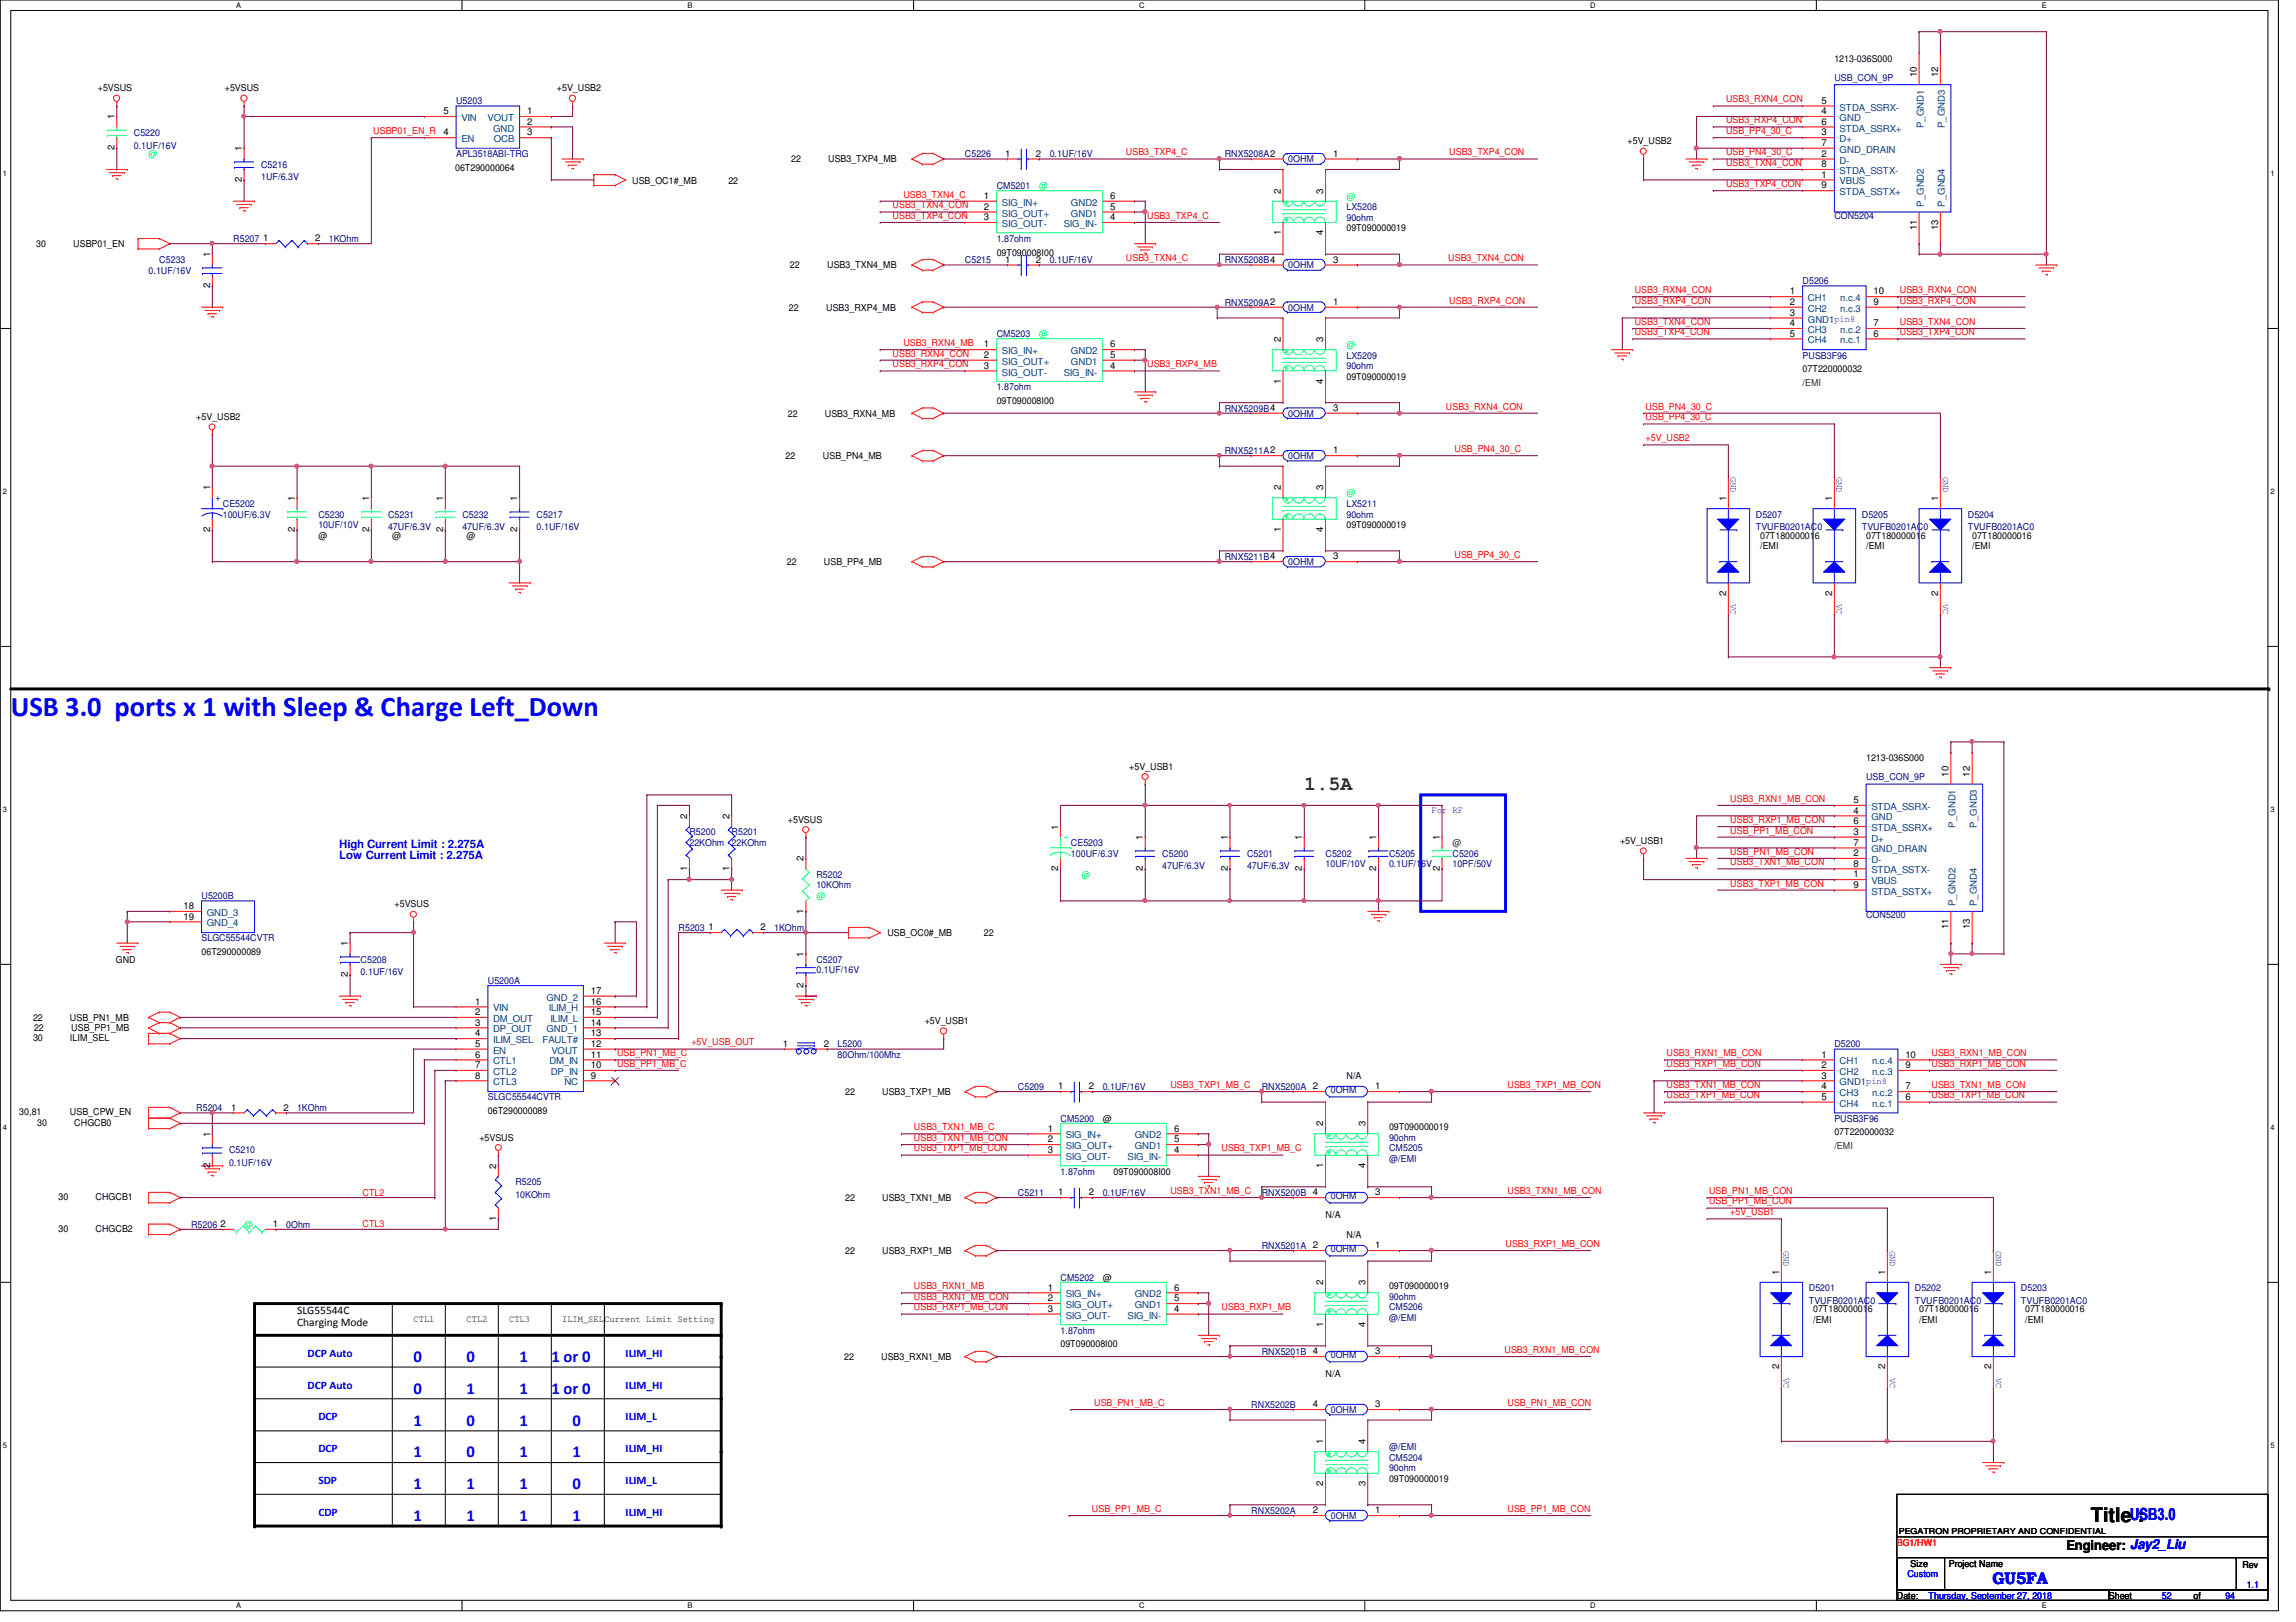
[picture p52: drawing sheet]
<svg xmlns="http://www.w3.org/2000/svg" width="297mm" height="210mm" viewBox="0 0 297 210" stroke-linecap="round" stroke-linejoin="round" font-family="sans-serif">
<defs><g id="words">
<text font-size="3.7" fill="#00f" x="1.4" y="92.7">USB 3.0 ports x 1 with Sleep &amp; Charge Left_Down</text>
<text font-size="2.6" fill="#008000" x="168.7" y="102.2">1.5A</text>
<text font-size="2.6" x="270.5" y="197">Title :</text>
<g font-size="2.2" fill="#00f">
<text x="53.5" y="176.2">0</text>
<text x="60.4" y="176.2">0</text>
<text x="67.2" y="176.2">1</text>
<text x="71.3" y="176.2">1 or 0</text>
<text x="53.5" y="180.4">0</text>
<text x="53.5" y="184.5">1</text>
<text x="60.4" y="180.4">1</text>
<text x="60.4" y="184.5">0</text>
<text x="67.2" y="184.5">1</text>
<text x="67.2" y="180.4">1</text>
<text x="71.3" y="180.4">1 or 0</text>
<text x="74.1" y="184.5">0</text>
<text x="53.5" y="188.6">1</text>
<text x="60.4" y="188.6">0</text>
<text x="67.2" y="188.6">1</text>
<text x="74.1" y="188.6">1</text>
<text x="53.5" y="192.7">1</text>
<text x="53.5" y="196.8">1</text>
<text x="60.4" y="192.7">1</text>
<text x="60.4" y="196.8">1</text>
<text x="67.2" y="192.7">1</text>
<text x="67.2" y="196.8">1</text>
<text x="74.1" y="192.7">0</text>
<text x="74.1" y="196.8">1</text>
<text x="275.6" y="196.8">USB3.0</text>
<text x="257.8" y="205">GU5FA</text>
</g>
<text font-size="1.8" x="267.3" y="200.5">Engineer: Jay2_Liu</text>
<g font-size="1.5" fill="#00f">
<text x="43.9" y="109.7">High Current Limit : 2.275A</text>
<text x="43.9" y="111.2">Low Current Limit : 2.275A</text>
<text x="39.8" y="175.6">DCP Auto</text>
<text x="39.8" y="179.7">DCP Auto</text>
<text x="80.9" y="175.6">ILIM_HI</text>
<text x="80.9" y="179.7">ILIM_HI</text>
<text x="41.2" y="183.8">DCP</text>
<text x="80.9" y="183.8">ILIM_L</text>
<text x="41.2" y="187.9">DCP</text>
<text x="80.9" y="187.9">ILIM_HI</text>
<text x="41.2" y="192">SDP</text>
<text x="41.2" y="196.1">CDP</text>
<text x="80.9" y="192">ILIM_L</text>
<text x="80.9" y="196.1">ILIM_HI</text>
</g>
<g font-size="1.5">
<text x="38.4" y="170.1">SLG55544C</text>
<text x="38.4" y="171.6">Charging Mode</text>
</g>
<g font-size="1.2">
<text x="12.7" y="11.8">+5VSUS</text>
<text x="29.1" y="11.8">+5VSUS</text>
<text x="72" y="11.8">+5V_USB2</text>
<text x="237.3" y="8">1213-036S000</text>
<text x="248" y="10" transform="rotate(-90 248 10)">10</text>
<text x="250.7" y="10" transform="rotate(-90 250.7 10)">12</text>
<text x="14.8" y="15.5" transform="rotate(-90 14.8 15.5)">1</text>
<text x="57.4" y="17.5">4</text>
<text x="57.4" y="14.8">5</text>
<text x="68.2" y="14.8">1</text>
<text x="68.2" y="16.1">2</text>
<text x="68.2" y="17.5">3</text>
<text x="235.7" y="17.5">3</text>
<text x="235.7" y="13.4">5</text>
<text x="235.7" y="16.1">6</text>
<text x="235.7" y="14.8">4</text>
<text x="14.8" y="19.5" transform="rotate(-90 14.8 19.5)">2</text>
<text x="31.3" y="23.6" transform="rotate(-90 31.3 23.6)">2</text>
<text x="31.3" y="19.6" transform="rotate(-90 31.3 19.6)">1</text>
<text x="58.9" y="22.1">06T290000064</text>
<text x="81.8" y="23.7">USB_OC1#_MB</text>
<text x="94.2" y="23.7">22</text>
<text x="102.4" y="21">22</text>
<text x="107.1" y="21">USB3_TXP4_MB</text>
<text x="130" y="20.3">1</text>
<text x="134" y="20.3">2</text>
<text x="172.5" y="20.3">1</text>
<text x="210.6" y="18.7">+5V_USB2</text>
<text x="235.7" y="23">1</text>
<text x="235.7" y="20.3">2</text>
<text x="235.7" y="18.9">7</text>
<text x="235.7" y="21.6">8</text>
<text x="127.3" y="25.7">1</text>
<text x="127.3" y="27.1">2</text>
<text x="127.3" y="28.5">3</text>
<text x="143.6" y="28.5">4</text>
<text x="143.6" y="27.1">5</text>
<text x="143.6" y="25.7">6</text>
<text x="165.7" y="25.1" transform="rotate(-90 165.7 25.1)">2</text>
<text x="171.2" y="25.1" transform="rotate(-90 171.2 25.1)">3</text>
<text x="174.2" y="29.9">09T090000019</text>
<text x="235.7" y="24.4">9</text>
<text x="248" y="29.8" transform="rotate(-90 248 29.8)">11</text>
<text x="250.7" y="29.8" transform="rotate(-90 250.7 29.8)">13</text>
<text x="4.7" y="32">30</text>
<text x="9.5" y="32">USBP01_EN</text>
<text x="27.2" y="33.3" transform="rotate(-90 27.2 33.3)">1</text>
<text x="34" y="31.2">1</text>
<text x="40.8" y="31.2">2</text>
<text x="102.2" y="34.7">22</text>
<text x="107" y="34.7">USB3_TXN4_MB</text>
<text x="128.9" y="33.1">09T090008I00</text>
<text x="130" y="34">1</text>
<text x="134" y="34">2</text>
<text x="165.7" y="30.4" transform="rotate(-90 165.7 30.4)">1</text>
<text x="171.2" y="30.4" transform="rotate(-90 171.2 30.4)">4</text>
<text x="172.5" y="34">3</text>
<text x="27.2" y="37.3" transform="rotate(-90 27.2 37.3)">2</text>
<text x="102.1" y="40.2">22</text>
<text x="106.9" y="40.2">USB3_RXP4_MB</text>
<text x="172.5" y="39.5">1</text>
<text x="231.6" y="38.1">1</text>
<text x="231.6" y="39.5">2</text>
<text x="231.6" y="40.9">3</text>
<text x="242.4" y="38.1">10</text>
<text x="242.4" y="39.5">9</text>
<text x="127.3" y="45">1</text>
<text x="127.3" y="46.3">2</text>
<text x="127.3" y="47.7">3</text>
<text x="143.6" y="47.7">4</text>
<text x="143.6" y="46.3">5</text>
<text x="143.6" y="45">6</text>
<text x="165.7" y="44.3" transform="rotate(-90 165.7 44.3)">2</text>
<text x="171.2" y="44.3" transform="rotate(-90 171.2 44.3)">3</text>
<text x="231.6" y="42.2">4</text>
<text x="231.6" y="43.6">5</text>
<text x="242.4" y="42.2">7</text>
<text x="242.4" y="43.6">6</text>
<text x="101.9" y="53.9">22</text>
<text x="106.7" y="53.9">USB3_RXN4_MB</text>
<text x="128.9" y="52.3">09T090008I00</text>
<text x="165.7" y="49.7" transform="rotate(-90 165.7 49.7)">1</text>
<text x="171.2" y="49.7" transform="rotate(-90 171.2 49.7)">4</text>
<text x="172.5" y="53.2">3</text>
<text x="174.2" y="49.1">09T090000019</text>
<text x="233.2" y="48.2">07T220000032</text>
<text x="25.4" y="54.4">+5V_USB2</text>
<text x="101.6" y="59.4">22</text>
<text x="106.5" y="59.4">USB_PN4_MB</text>
<text x="172.5" y="58.7">1</text>
<text x="27.2" y="63.5" transform="rotate(-90 27.2 63.5)">1</text>
<text x="38.1" y="64.9" transform="rotate(-90 38.1 64.9)">1</text>
<text x="47.7" y="64.9" transform="rotate(-90 47.7 64.9)">1</text>
<text x="57.3" y="64.9" transform="rotate(-90 57.3 64.9)">1</text>
<text x="66.9" y="64.9" transform="rotate(-90 66.9 64.9)">1</text>
<text x="165.7" y="63.5" transform="rotate(-90 165.7 63.5)">2</text>
<text x="171.2" y="63.5" transform="rotate(-90 171.2 63.5)">3</text>
<text x="223.3" y="64.9" transform="rotate(-90 223.3 64.9)">1</text>
<text x="237" y="64.9" transform="rotate(-90 237 64.9)">1</text>
<text x="250.7" y="64.9" transform="rotate(-90 250.7 64.9)">1</text>
<text x="27.2" y="68.8" transform="rotate(-90 27.2 68.8)">2</text>
<text x="38.1" y="68.8" transform="rotate(-90 38.1 68.8)">2</text>
<text x="41.2" y="69.7">@</text>
<text x="47.7" y="68.8" transform="rotate(-90 47.7 68.8)">2</text>
<text x="50.8" y="69.7">@</text>
<text x="57.3" y="68.8" transform="rotate(-90 57.3 68.8)">2</text>
<text x="60.4" y="69.7">@</text>
<text x="66.9" y="68.8" transform="rotate(-90 66.9 68.8)">2</text>
<text x="165.7" y="68.8" transform="rotate(-90 165.7 68.8)">1</text>
<text x="171.2" y="68.8" transform="rotate(-90 171.2 68.8)">4</text>
<text x="174.2" y="68.3">09T090000019</text>
<text x="227.7" y="69.7">07T180000016</text>
<text x="227.7" y="71.1">/EMI</text>
<text x="241.4" y="69.7">07T180000016</text>
<text x="241.4" y="71.1">/EMI</text>
<text x="255.1" y="69.7">07T180000016</text>
<text x="255.1" y="71.1">/EMI</text>
<text x="101.8" y="73.2">22</text>
<text x="106.6" y="73.2">USB_PP4_MB</text>
<text x="172.5" y="72.4">3</text>
<text x="223.3" y="77.1" transform="rotate(-90 223.3 77.1)">2</text>
<text x="237" y="77.1" transform="rotate(-90 237 77.1)">2</text>
<text x="250.7" y="77.1" transform="rotate(-90 250.7 77.1)">2</text>
<text x="146.1" y="99.6">+5V_USB1</text>
<text x="241.4" y="98.5">1213-036S000</text>
<text x="252.1" y="100.5" transform="rotate(-90 252.1 100.5)">10</text>
<text x="254.8" y="100.5" transform="rotate(-90 254.8 100.5)">12</text>
<text x="88.9" y="106" transform="rotate(-90 88.9 106)">2</text>
<text x="94.4" y="106" transform="rotate(-90 94.4 106)">2</text>
<text x="101.9" y="106.5">+5VSUS</text>
<text x="136.9" y="107.4" transform="rotate(-90 136.9 107.4)">1</text>
<text x="239.8" y="103.9">5</text>
<text x="239.8" y="106.7">6</text>
<text x="239.8" y="105.3">4</text>
<text x="88.9" y="112.7" transform="rotate(-90 88.9 112.7)">1</text>
<text x="94.4" y="112.7" transform="rotate(-90 94.4 112.7)">1</text>
<text x="104" y="111.5" transform="rotate(-90 104 111.5)">2</text>
<text x="136.9" y="112.7" transform="rotate(-90 136.9 112.7)">2</text>
<text x="147.9" y="112.7" transform="rotate(-90 147.9 112.7)">2</text>
<text x="147.9" y="108.8" transform="rotate(-90 147.9 108.8)">1</text>
<text x="158.8" y="112.7" transform="rotate(-90 158.8 112.7)">2</text>
<text x="158.8" y="108.8" transform="rotate(-90 158.8 108.8)">1</text>
<text x="168.4" y="112.7" transform="rotate(-90 168.4 112.7)">2</text>
<text x="168.4" y="108.8" transform="rotate(-90 168.4 108.8)">1</text>
<text x="178.1" y="112.7" transform="rotate(-90 178.1 112.7)">2</text>
<text x="178.1" y="108.8" transform="rotate(-90 178.1 108.8)">1</text>
<text x="186.3" y="112.7" transform="rotate(-90 186.3 112.7)">2</text>
<text x="186.3" y="108.8" transform="rotate(-90 186.3 108.8)">1</text>
<text x="209.6" y="109.2">+5V_USB1</text>
<text x="239.8" y="113.5">1</text>
<text x="239.8" y="110.8">2</text>
<text x="239.8" y="108">3</text>
<text x="239.8" y="109.4">7</text>
<text x="239.8" y="112.1">8</text>
<text x="23.7" y="117.6">18</text>
<text x="23.7" y="119">19</text>
<text x="51.1" y="117.4">+5VSUS</text>
<text x="104" y="118.2" transform="rotate(-90 104 118.2)">1</text>
<text x="239.8" y="114.9">9</text>
<text x="15" y="124.6">GND</text>
<text x="26.1" y="123.6">06T290000089</text>
<text x="45" y="122.5" transform="rotate(-90 45 122.5)">1</text>
<text x="91.6" y="120.4">1</text>
<text x="98.4" y="120.4">2</text>
<text x="104" y="123.8" transform="rotate(-90 104 123.8)">1</text>
<text x="114.8" y="121.2">USB_OC0#_MB</text>
<text x="127.3" y="121.2">22</text>
<text x="252.1" y="120.3" transform="rotate(-90 252.1 120.3)">11</text>
<text x="254.8" y="120.3" transform="rotate(-90 254.8 120.3)">13</text>
<text x="45" y="126.4" transform="rotate(-90 45 126.4)">2</text>
<text x="61.5" y="130">1</text>
<text x="61.5" y="131.4">2</text>
<text x="76.5" y="131.4">15</text>
<text x="76.5" y="130">16</text>
<text x="76.5" y="128.6">17</text>
<text x="104" y="127.8" transform="rotate(-90 104 127.8)">2</text>
<text x="4.3" y="134.7">30</text>
<text x="4.3" y="132.1">22</text>
<text x="4.4" y="133.5">22</text>
<text x="9.1" y="134.7">ILIM_SEL</text>
<text x="9.1" y="132.1">USB_PN1_MB</text>
<text x="9.2" y="133.5">USB_PP1_MB</text>
<text x="61.5" y="132.7">3</text>
<text x="61.5" y="134.1">4</text>
<text x="61.5" y="135.5">5</text>
<text x="61.5" y="136.9">6</text>
<text x="76.5" y="136.9">11</text>
<text x="76.5" y="135.5">12</text>
<text x="76.5" y="134.1">13</text>
<text x="76.5" y="132.7">14</text>
<text x="101.3" y="135.5">1</text>
<text x="106.6" y="135.5">2</text>
<text x="119.6" y="132.5">+5V_USB1</text>
<text x="235.7" y="136.9">1</text>
<text x="246.5" y="136.9">10</text>
<text x="29.9" y="143.7">1</text>
<text x="36.7" y="143.7">2</text>
<text x="61.5" y="138.2">7</text>
<text x="61.5" y="139.6">8</text>
<text x="76.5" y="139.6">9</text>
<text x="76.5" y="138.2">10</text>
<text x="109.3" y="141.7">22</text>
<text x="114.1" y="141.7">USB3_TXP1_MB</text>
<text x="136.9" y="141">1</text>
<text x="140.9" y="141">2</text>
<text x="174.2" y="139.7">N/A</text>
<text x="177.9" y="141">1</text>
<text x="235.7" y="138.2">2</text>
<text x="235.7" y="139.6">3</text>
<text x="235.7" y="141">4</text>
<text x="235.7" y="142.3">5</text>
<text x="246.5" y="138.2">9</text>
<text x="246.5" y="141">7</text>
<text x="246.5" y="142.3">6</text>
<text x="2.5" y="144.3">30,81</text>
<text x="4.8" y="145.7">30</text>
<text x="9.1" y="144.3">USB_CPW_EN</text>
<text x="9.6" y="145.7">CHGCB0</text>
<text x="27.2" y="147.2" transform="rotate(-90 27.2 147.2)">1</text>
<text x="62" y="147.6">+5VSUS</text>
<text x="63.1" y="144.2">06T290000089</text>
<text x="135.5" y="146.4">1</text>
<text x="135.5" y="147.8">2</text>
<text x="135.5" y="149.2">3</text>
<text x="142.7" y="145.2">@</text>
<text x="151.9" y="149.2">4</text>
<text x="151.9" y="147.8">5</text>
<text x="151.9" y="146.4">6</text>
<text x="171.2" y="145.8" transform="rotate(-90 171.2 145.8)">2</text>
<text x="176.7" y="145.8" transform="rotate(-90 176.7 145.8)">3</text>
<text x="179.7" y="146.3">09T090000019</text>
<text x="237.3" y="146.9">07T220000032</text>
<text x="7.6" y="155.3">30</text>
<text x="12.4" y="155.3">CHGCB1</text>
<text x="27.2" y="151.1" transform="rotate(-90 27.2 151.1)">2</text>
<text x="64.2" y="151.3" transform="rotate(-90 64.2 151.3)">2</text>
<text x="109.3" y="155.4">22</text>
<text x="114.1" y="155.4">USB3_TXN1_MB</text>
<text x="136.9" y="154.7">1</text>
<text x="140.9" y="154.7">2</text>
<text x="144.1" y="152">09T090008I00</text>
<text x="171.2" y="151.1" transform="rotate(-90 171.2 151.1)">1</text>
<text x="176.7" y="151.1" transform="rotate(-90 176.7 151.1)">4</text>
<text x="177.9" y="154.7">3</text>
<text x="7.6" y="159.4">30</text>
<text x="12.4" y="159.4">CHGCB2</text>
<text x="28.5" y="158.8">2</text>
<text x="35.3" y="158.8">1</text>
<text x="64.2" y="158" transform="rotate(-90 64.2 158)">1</text>
<text x="171.5" y="157.6">N/A</text>
<text x="174.2" y="160.2">N/A</text>
<text x="177.9" y="161.5">1</text>
<text x="109.3" y="162.3">22</text>
<text x="114.1" y="162.3">USB3_RXP1_MB</text>
<text x="135.5" y="167">1</text>
<text x="142.7" y="165.7">@</text>
<text x="151.9" y="167">6</text>
<text x="171.2" y="166.3" transform="rotate(-90 171.2 166.3)">2</text>
<text x="176.7" y="166.3" transform="rotate(-90 176.7 166.3)">3</text>
<text x="179.7" y="166.8">09T090000019</text>
<text x="230.2" y="165" transform="rotate(-90 230.2 165)">1</text>
<text x="243.9" y="165" transform="rotate(-90 243.9 165)">1</text>
<text x="257.6" y="165" transform="rotate(-90 257.6 165)">1</text>
<text x="53.5" y="171.1">CTL1</text>
<text x="60.4" y="171.1">CTL2</text>
<text x="65.9" y="171.1">CTL3</text>
<text x="72.7" y="171.1">ILIM_SEL</text>
<text x="78.2" y="171.1">Current Limit Setting</text>
<text x="135.5" y="168.4">2</text>
<text x="135.5" y="169.8">3</text>
<text x="151.9" y="169.8">4</text>
<text x="151.9" y="168.4">5</text>
<text x="171.2" y="171.7" transform="rotate(-90 171.2 171.7)">1</text>
<text x="176.7" y="171.7" transform="rotate(-90 176.7 171.7)">4</text>
<text x="234.6" y="169.8">07T180000016</text>
<text x="234.6" y="171.2">/EMI</text>
<text x="248.3" y="169.8">07T180000016</text>
<text x="248.3" y="171.2">/EMI</text>
<text x="262" y="169.8">07T180000016</text>
<text x="262" y="171.2">/EMI</text>
<text x="109.2" y="176">22</text>
<text x="114" y="176">USB3_RXN1_MB</text>
<text x="137.2" y="174.4">09T090008I00</text>
<text x="171.5" y="178.2">N/A</text>
<text x="177.9" y="175.3">3</text>
<text x="230.2" y="177.2" transform="rotate(-90 230.2 177.2)">2</text>
<text x="243.9" y="177.2" transform="rotate(-90 243.9 177.2)">2</text>
<text x="257.6" y="177.2" transform="rotate(-90 257.6 177.2)">2</text>
<text x="169.8" y="182.1">4</text>
<text x="177.9" y="182.1">3</text>
<text x="171.2" y="186.9" transform="rotate(-90 171.2 186.9)">1</text>
<text x="176.7" y="186.9" transform="rotate(-90 176.7 186.9)">4</text>
<text x="179.7" y="191.8">09T090000019</text>
<text x="169.8" y="195.8">2</text>
<text x="171.2" y="192.3" transform="rotate(-90 171.2 192.3)">2</text>
<text x="176.7" y="192.3" transform="rotate(-90 176.7 192.3)">3</text>
<text x="177.9" y="195.8">1</text>
<text x="247.2" y="202.7">Size</text>
<text x="252.1" y="202.7">Project Name</text>
<text x="290.1" y="202.9">Rev</text>
<text x="245.4" y="206.9">Date:</text>
<text x="272.8" y="206.9">Sheet</text>
<text x="283.8" y="206.9">of</text>
</g>
<g font-size="1.2" fill="#000080">
<text x="237.3" y="10.5">USB_CON_9P</text>
<text x="17.3" y="17.6">C5220</text>
<text x="59" y="13.5">U5203</text>
<text x="17.3" y="19.2">0.1UF/16V</text>
<text x="33.8" y="21.7">C5216</text>
<text x="33.8" y="23.3">1UF/6.3V</text>
<text x="59" y="20.3">APL3518ABI-TRG</text>
<text x="124.8" y="20.3">C5226</text>
<text x="135.8" y="20.3">0.1UF/16V</text>
<text x="158.5" y="20.3">RNX5208A2</text>
<text x="166.7" y="21">0OHM</text>
<text x="128.9" y="24.4">CM5201</text>
<text x="174.2" y="27.2">LX5208</text>
<text x="174.2" y="28.6">90ohm</text>
<text x="237.3" y="28.3">CON5204</text>
<text x="19.2" y="35.4">0.1UF/16V</text>
<text x="20.6" y="34">C5233</text>
<text x="30.2" y="31.3">R5207</text>
<text x="42.5" y="31.3">1KOhm</text>
<text x="124.8" y="34">C5215</text>
<text x="128.9" y="31.3">1.87ohm</text>
<text x="135.8" y="34">0.1UF/16V</text>
<text x="158.5" y="34">RNX5208B4</text>
<text x="166.7" y="34.7">0OHM</text>
<text x="158.5" y="39.5">RNX5209A2</text>
<text x="166.7" y="40.2">0OHM</text>
<text x="233.2" y="36.8">D5206</text>
<text x="128.9" y="43.6">CM5203</text>
<text x="174.2" y="46.4">LX5209</text>
<text x="174.2" y="47.8">90ohm</text>
<text x="233.2" y="46.4">PUSB3F96</text>
<text x="128.9" y="50.5">1.87ohm</text>
<text x="158.5" y="53.3">RNX5209B4</text>
<text x="166.7" y="53.9">0OHM</text>
<text x="158.5" y="58.7">RNX5211A2</text>
<text x="166.7" y="59.4">0OHM</text>
<text x="28.8" y="65.6">CE5202</text>
<text x="174.2" y="65.6">LX5211</text>
<text x="28.8" y="67">100UF/6.3V</text>
<text x="41.2" y="67">C5230</text>
<text x="41.2" y="68.3">10UF/10V</text>
<text x="50.2" y="67">C5231</text>
<text x="50.2" y="68.6">47UF/6.3V</text>
<text x="59.8" y="67">C5232</text>
<text x="59.8" y="68.6">47UF/6.3V</text>
<text x="69.4" y="67">C5217</text>
<text x="69.4" y="68.6">0.1UF/16V</text>
<text x="174.2" y="67">90ohm</text>
<text x="227.2" y="67">D5207</text>
<text x="227.2" y="68.6">TVUFB0201AC0</text>
<text x="240.9" y="67">D5205</text>
<text x="240.9" y="68.6">TVUFB0201AC0</text>
<text x="254.6" y="67">D5204</text>
<text x="254.6" y="68.6">TVUFB0201AC0</text>
<text x="158.5" y="72.4">RNX5211B4</text>
<text x="166.7" y="73.2">0OHM</text>
<text x="241.4" y="101">USB_CON_9P</text>
<text x="89.2" y="108.1">R5200</text>
<text x="89.2" y="109.5">22KOhm</text>
<text x="94.7" y="108.1">R5201</text>
<text x="94.7" y="109.5">22KOhm</text>
<text x="105.6" y="113.6">R5202</text>
<text x="138.6" y="109.5">CE5203</text>
<text x="138.6" y="110.9">100UF/6.3V</text>
<text x="150.4" y="110.9">C5200</text>
<text x="150.4" y="112.5">47UF/6.3V</text>
<text x="161.3" y="110.9">C5201</text>
<text x="161.3" y="112.5">47UF/6.3V</text>
<text x="171.5" y="110.9">C5202</text>
<text x="171.5" y="112.2">10UF/10V</text>
<text x="179.7" y="110.9">C5205</text>
<text x="179.7" y="112.2">0.1UF/16V</text>
<text x="187.9" y="110.9">C5206</text>
<text x="187.9" y="112.2">10PF/50V</text>
<text x="26.1" y="116.3">U5200B</text>
<text x="105.6" y="115">10KOhm</text>
<text x="241.4" y="118.8">CON5200</text>
<text x="26.1" y="121.8">SLGC55544CVTR</text>
<text x="46.6" y="124.6">C5208</text>
<text x="87.8" y="120.4">R5203</text>
<text x="100.2" y="120.4">1KOhm</text>
<text x="105.6" y="124.6">C5207</text>
<text x="105.6" y="125.9">0.1UF/16V</text>
<text x="46.6" y="126.2">0.1UF/16V</text>
<text x="63.1" y="127.3">U5200A</text>
<text x="108.4" y="135.6">L5200</text>
<text x="108.4" y="136.9">80Ohm/100Mhz</text>
<text x="237.3" y="135.6">D5200</text>
<text x="25.4" y="143.8">R5204</text>
<text x="38.4" y="143.8">1KOhm</text>
<text x="63.1" y="142.4">SLGC55544CVTR</text>
<text x="131.7" y="141">C5209</text>
<text x="142.7" y="141">0.1UF/16V</text>
<text x="163.2" y="141">RNX5200A 2</text>
<text x="172.2" y="141.4">0OHM</text>
<text x="29.6" y="149.3">C5210</text>
<text x="137.2" y="145.2">CM5200</text>
<text x="179.7" y="149">CM5205</text>
<text x="179.7" y="147.6">90ohm</text>
<text x="237.3" y="145.2">PUSB3F96</text>
<text x="29.6" y="150.9">0.1UF/16V</text>
<text x="66.7" y="153.4">R5205</text>
<text x="66.7" y="155">10KOhm</text>
<text x="131.7" y="154.7">C5211</text>
<text x="137.2" y="152">1.87ohm</text>
<text x="142.7" y="154.7">0.1UF/16V</text>
<text x="163.2" y="154.7">RNX5200B 4</text>
<text x="172.2" y="155.2">0OHM</text>
<text x="179.7" y="150.4">@/EMI</text>
<text x="24.7" y="158.9">R5206</text>
<text x="37" y="158.9">0Ohm</text>
<text x="163.2" y="161.6">RNX5201A 2</text>
<text x="137.2" y="165.7">CM5202</text>
<text x="172.2" y="162">0OHM</text>
<text x="234" y="167.1">D5201</text>
<text x="247.7" y="167.1">D5202</text>
<text x="261.4" y="167.1">D5203</text>
<text x="137.2" y="172.6">1.87ohm</text>
<text x="179.7" y="169.5">CM5206</text>
<text x="179.7" y="168.2">90ohm</text>
<text x="179.7" y="170.9">@/EMI</text>
<text x="234" y="168.7">TVUFB0201AC0</text>
<text x="247.7" y="168.7">TVUFB0201AC0</text>
<text x="261.4" y="168.7">TVUFB0201AC0</text>
<text x="163.2" y="175.3">RNX5201B 4</text>
<text x="172.2" y="175.7">0OHM</text>
<text x="161.9" y="182.2">RNX5202B</text>
<text x="172.2" y="182.9">0OHM</text>
<text x="179.7" y="189">CM5204</text>
<text x="179.7" y="190.4">90ohm</text>
<text x="179.7" y="187.7">@/EMI</text>
<text x="161.9" y="195.9">RNX5202A</text>
<text x="172.2" y="196.6">0OHM</text>
</g>
<g font-size="1.2" fill="#f00">
<text x="48.3" y="17.4">USBP01_EN_R</text>
<text x="223.3" y="13.3">USB3_RXN4_CON</text>
<text x="223.3" y="17.4">USB_PP4_30_C</text>
<text x="223.3" y="16">USB3_RXP4_CON</text>
<text x="145.7" y="20.1">USB3_TXP4_C</text>
<text x="187.5" y="20.1">USB3_TXP4_CON</text>
<text x="223.3" y="21.5">USB3_TXN4_CON</text>
<text x="223.3" y="20.1">USB_PN4_30_C</text>
<text x="115.5" y="28.3">USB3_TXP4_CON</text>
<text x="115.5" y="27">USB3_TXN4_CON</text>
<text x="116.9" y="25.6">USB3_TXN4_C</text>
<text x="148.4" y="28.3">USB3_TXP4_C</text>
<text x="223.3" y="24.2">USB3_TXP4_CON</text>
<text x="145.7" y="33.8">USB3_TXN4_C</text>
<text x="187.4" y="33.8">USB3_TXN4_CON</text>
<text x="187.5" y="39.3">USB3_RXP4_CON</text>
<text x="211.5" y="39.3">USB3_RXP4_CON</text>
<text x="211.5" y="37.9">USB3_RXN4_CON</text>
<text x="245.8" y="37.9">USB3_RXN4_CON</text>
<text x="245.8" y="39.3">USB3_RXP4_CON</text>
<text x="115.5" y="47.5">USB3_RXP4_CON</text>
<text x="115.5" y="46.1">USB3_RXN4_CON</text>
<text x="116.9" y="44.8">USB3_RXN4_MB</text>
<text x="148.4" y="47.5">USB3_RXP4_MB</text>
<text x="211.5" y="42">USB3_TXN4_CON</text>
<text x="211.5" y="43.4">USB3_TXP4_CON</text>
<text x="245.8" y="43.4">USB3_TXP4_CON</text>
<text x="245.8" y="42">USB3_TXN4_CON</text>
<text x="187.1" y="53">USB3_RXN4_CON</text>
<text x="212.9" y="53">USB_PN4_30_C</text>
<text x="188.2" y="58.5">USB_PN4_30_C</text>
<text x="212.9" y="54.4">USB_PP4_30_C</text>
<text x="212.9" y="57.1">+5V_USB2</text>
<text x="188.2" y="72.2">USB_PP4_30_C</text>
<text x="223.9" y="103.8">USB3_RXN1_MB_CON</text>
<text x="223.9" y="106.5">USB3_RXP1_MB_CON</text>
<text x="223.9" y="107.9">USB_PP1_MB_CON</text>
<text x="223.9" y="112">USB3_TXN1_MB_CON</text>
<text x="223.9" y="110.6">USB_PN1_MB_CON</text>
<text x="223.9" y="114.7">USB3_TXP1_MB_CON</text>
<text x="79.8" y="136.7">USB_PN1_MB_C</text>
<text x="89.4" y="135.3">+5V_USB_OUT</text>
<text x="215.6" y="136.7">USB3_RXN1_MB_CON</text>
<text x="249.9" y="136.7">USB3_RXN1_MB_CON</text>
<text x="79.8" y="138">USB_PP1_MB_C</text>
<text x="151.4" y="140.8">USB3_TXP1_MB_C</text>
<text x="195" y="140.8">USB3_TXP1_MB_CON</text>
<text x="215.6" y="138">USB3_RXP1_MB_CON</text>
<text x="215.6" y="142.2">USB3_TXP1_MB_CON</text>
<text x="215.6" y="140.8">USB3_TXN1_MB_CON</text>
<text x="249.9" y="138">USB3_RXP1_MB_CON</text>
<text x="249.9" y="142.2">USB3_TXP1_MB_CON</text>
<text x="249.9" y="140.8">USB3_TXN1_MB_CON</text>
<text x="118.2" y="146.3">USB3_TXN1_MB_C</text>
<text x="118.2" y="147.7">USB3_TXN1_MB_CON</text>
<text x="118.2" y="149">USB3_TXP1_MB_CON</text>
<text x="158" y="149">USB3_TXP1_MB_C</text>
<text x="46.9" y="154.7">CTL2</text>
<text x="151.4" y="154.5">USB3_TXN1_MB_C</text>
<text x="195" y="154.5">USB3_TXN1_MB_CON</text>
<text x="221.1" y="154.5">USB_PN1_MB_CON</text>
<text x="221.1" y="155.9">USB_PP1_MB_CON</text>
<text x="46.9" y="158.8">CTL3</text>
<text x="194.8" y="161.4">USB3_RXP1_MB_CON</text>
<text x="223.9" y="157.3">+5V_USB1</text>
<text x="118.2" y="166.8">USB3_RXN1_MB</text>
<text x="118.2" y="168.2">USB3_RXN1_MB_CON</text>
<text x="118.2" y="169.6">USB3_RXP1_MB_CON</text>
<text x="158" y="169.6">USB3_RXP1_MB</text>
<text x="194.6" y="175.1">USB3_RXN1_MB_CON</text>
<text x="141.6" y="181.9">USB_PN1_MB_C</text>
<text x="195" y="181.9">USB_PN1_MB_CON</text>
<text x="141.3" y="195.7">USB_PP1_MB_C</text>
<text x="195" y="195.7">USB_PP1_MB_CON</text>
<text x="245.4" y="200">BG1/HW1</text>
</g>
<g font-size="1.2" fill="#004080">
<text x="59.7" y="15.7">VIN</text>
<text x="63.1" y="15.7">VOUT</text>
<text x="63.8" y="17">GND</text>
<text x="238" y="14.3">STDA_SSRX-</text>
<text x="238" y="17">STDA_SSRX+</text>
<text x="238" y="15.7">GND</text>
<text x="248.9" y="16.6" transform="rotate(-90 248.9 16.6)">P_GND1</text>
<text x="251.6" y="16.6" transform="rotate(-90 251.6 16.6)">P_GND3</text>
<text x="59.7" y="18.4">EN</text>
<text x="63.9" y="18.4">OCB</text>
<text x="238" y="23.9">VBUS</text>
<text x="238" y="21.2">D-</text>
<text x="238" y="18.4">D+</text>
<text x="238" y="19.8">GND_DRAIN</text>
<text x="238" y="22.5">STDA_SSTX-</text>
<text x="129.6" y="26.6">SIG_IN+</text>
<text x="129.6" y="28">SIG_OUT+</text>
<text x="129.6" y="29.4">SIG_OUT-</text>
<text x="137.6" y="29.4">SIG_IN-</text>
<text x="138.6" y="28">GND1</text>
<text x="138.6" y="26.6">GND2</text>
<text x="238" y="25.3">STDA_SSTX+</text>
<text x="248.9" y="26.8" transform="rotate(-90 248.9 26.8)">P_GND2</text>
<text x="251.6" y="26.8" transform="rotate(-90 251.6 26.8)">P_GND4</text>
<text x="233.9" y="39">CH1</text>
<text x="233.9" y="40.3">CH2</text>
<text x="233.9" y="41.7">GND1pin8</text>
<text x="238.1" y="39">n.c.4</text>
<text x="238.1" y="40.3">n.c.3</text>
<text x="129.6" y="45.8">SIG_IN+</text>
<text x="129.6" y="47.2">SIG_OUT+</text>
<text x="138.6" y="47.2">GND1</text>
<text x="138.6" y="45.8">GND2</text>
<text x="233.9" y="43.1">CH3</text>
<text x="233.9" y="44.4">CH4</text>
<text x="238.1" y="43.1">n.c.2</text>
<text x="238.1" y="44.4">n.c.1</text>
<text x="129.6" y="48.6">SIG_OUT-</text>
<text x="137.6" y="48.6">SIG_IN-</text>
<text x="242.1" y="104.8">STDA_SSRX-</text>
<text x="242.1" y="107.6">STDA_SSRX+</text>
<text x="242.1" y="106.2">GND</text>
<text x="253" y="107.1" transform="rotate(-90 253 107.1)">P_GND1</text>
<text x="255.7" y="107.1" transform="rotate(-90 255.7 107.1)">P_GND3</text>
<text x="242.1" y="111.7">D-</text>
<text x="242.1" y="108.9">D+</text>
<text x="242.1" y="110.3">GND_DRAIN</text>
<text x="242.1" y="113">STDA_SSTX-</text>
<text x="26.8" y="118.5">GND_3</text>
<text x="26.8" y="119.9">GND_4</text>
<text x="242.1" y="114.4">VBUS</text>
<text x="242.1" y="115.8">STDA_SSTX+</text>
<text x="253" y="117.3" transform="rotate(-90 253 117.3)">P_GND2</text>
<text x="255.7" y="117.3" transform="rotate(-90 255.7 117.3)">P_GND4</text>
<text x="63.8" y="130.9">VIN</text>
<text x="70.7" y="129.5">GND_2</text>
<text x="71" y="130.9">ILIM_H</text>
<text x="63.8" y="132.2">DM_OUT</text>
<text x="63.8" y="133.6">DP_OUT</text>
<text x="63.8" y="135">ILIM_SEL</text>
<text x="63.8" y="136.4">EN</text>
<text x="63.8" y="137.8">CTL1</text>
<text x="70.2" y="135">FAULT#</text>
<text x="70.7" y="133.6">GND_1</text>
<text x="71.1" y="137.8">DM_IN</text>
<text x="71.2" y="132.2">ILIM_L</text>
<text x="71.3" y="136.4">VOUT</text>
<text x="238" y="137.8">CH1</text>
<text x="242.2" y="137.8">n.c.4</text>
<text x="63.8" y="139.1">CTL2</text>
<text x="63.8" y="140.5">CTL3</text>
<text x="71.2" y="139.1">DP_IN</text>
<text x="73" y="140.5">NC</text>
<text x="238" y="139.1">CH2</text>
<text x="238" y="140.5">GND1pin8</text>
<text x="238" y="141.9">CH3</text>
<text x="238" y="143.2">CH4</text>
<text x="242.2" y="139.1">n.c.3</text>
<text x="242.2" y="141.9">n.c.2</text>
<text x="242.2" y="143.2">n.c.1</text>
<text x="137.9" y="147.3">SIG_IN+</text>
<text x="137.9" y="148.7">SIG_OUT+</text>
<text x="146.8" y="148.7">GND1</text>
<text x="146.8" y="147.3">GND2</text>
<text x="137.9" y="150.1">SIG_OUT-</text>
<text x="145.9" y="150.1">SIG_IN-</text>
<text x="137.9" y="167.9">SIG_IN+</text>
<text x="146.8" y="167.9">GND2</text>
<text x="137.9" y="169.3">SIG_OUT+</text>
<text x="137.9" y="170.6">SIG_OUT-</text>
<text x="145.9" y="170.6">SIG_IN-</text>
<text x="146.8" y="169.3">GND1</text>
</g>
<g font-size="1.2" fill="#0f0">
<text x="19.2" y="20.3">@</text>
<text x="174.2" y="25.8">@</text>
<text x="174.2" y="45">@</text>
<text x="174.2" y="64.2">@</text>
<text x="139.9" y="113.6">@</text>
<text x="105.6" y="116.3">@</text>
<text x="31.6" y="158.9">@</text>
</g>
<g font-size="1.2" fill="#00ff40">
<text x="134.4" y="24.4">@</text>
<text x="134.4" y="43.6">@</text>
</g>
<g font-size="1.2" fill="#008000">
<text x="233.2" y="50">/EMI</text>
<text x="187.9" y="109.5">@</text>
<text x="237.3" y="148.7">/EMI</text>
</g>
<g font-size="1.2" fill="#00f">
<text x="27.9" y="64.8">+</text>
<text x="223.9" y="61.7" transform="rotate(90 223.9 61.7)">GND</text>
<text x="237.6" y="61.7" transform="rotate(90 237.6 61.7)">GND</text>
<text x="251.3" y="61.7" transform="rotate(90 251.3 61.7)">GND</text>
<text x="223.9" y="78.1" transform="rotate(90 223.9 78.1)">VC</text>
<text x="237.6" y="78.1" transform="rotate(90 237.6 78.1)">VC</text>
<text x="251.3" y="78.1" transform="rotate(90 251.3 78.1)">VC</text>
<text x="185.2" y="105.2">For RF</text>
<text x="230.8" y="161.8" transform="rotate(90 230.8 161.8)">GND</text>
<text x="244.5" y="161.8" transform="rotate(90 244.5 161.8)">GND</text>
<text x="258.2" y="161.8" transform="rotate(90 258.2 161.8)">GND</text>
<text x="230.8" y="178.3" transform="rotate(90 230.8 178.3)">VC</text>
<text x="244.5" y="178.3" transform="rotate(90 244.5 178.3)">VC</text>
<text x="258.2" y="178.3" transform="rotate(90 258.2 178.3)">VC</text>
<text x="246.8" y="204.1">Custom</text>
<text x="249.5" y="206.9">Thursday, September 27, 2018</text>
<text x="279.7" y="206.9">52</text>
<text x="287.9" y="206.9">94</text>
<text x="290.7" y="205.5">1.1</text>
</g>
<text font-size="1.2" fill="#00ff80" x="137.6" y="108.7">+</text>
<text font-size="1.1" x="245.7" y="198.5">PEGATRON PROPRIETARY AND CONFIDENTIAL</text>
<g font-size="1">
<text x="30.6" y="1">A</text>
<text x="88.9" y="1">B</text>
<text x="147.4" y="1">C</text>
<text x="205.7" y="1">D</text>
<text x="264.2" y="1">E</text>
<text x=".4" y="22.8">1</text>
<text x="293.7" y="22.8">1</text>
<text x=".4" y="64">2</text>
<text x="293.7" y="64">2</text>
<text x=".4" y="105.1">3</text>
<text x="293.7" y="105.1">3</text>
<text x=".4" y="146.3">4</text>
<text x="293.7" y="146.3">4</text>
<text x=".4" y="187.4">5</text>
<text x="293.7" y="187.4">5</text>
<text x="30.6" y="208.1">A</text>
<text x="88.9" y="208.1">B</text>
<text x="147.4" y="208.1">C</text>
<text x="205.7" y="208.1">D</text>
<text x="264.2" y="208.1">E</text>
</g>
</g></defs>
<path d="M0 0h294.8v208.4h-294.8zM1.4 1.4h292v205.7h-292z" fill="none" stroke="#000" stroke-width=".13"/>
<g fill="#fff">
<path d="M30.6 .1h.6v1.1h-.6z"/>
<path d="M30.6 207.2h.6v1.1h-.6z"/>
</g>
<path d="M59.8 0v1.4M59.8 207.1v1.3" fill="none" stroke="#000" stroke-width=".13"/>
<g fill="#fff">
<path d="M88.9 .1h.7v1.1h-.7z"/>
<path d="M88.9 207.2h.7v1.1h-.7z"/>
</g>
<path d="M118.2 0v1.4M118.2 207.1v1.3" fill="none" stroke="#000" stroke-width=".13"/>
<g fill="#fff">
<path d="M147.4 .1h.7v1.1h-.7z"/>
<path d="M147.4 207.2h.7v1.1h-.7z"/>
</g>
<path d="M176.6 0v1.4M176.6 207.1v1.3" fill="none" stroke="#000" stroke-width=".13"/>
<g fill="#fff">
<path d="M205.7 .1h.8v1.1h-.8z"/>
<path d="M205.7 207.2h.8v1.1h-.8z"/>
</g>
<path d="M235 0v1.4M235 207.1v1.3" fill="none" stroke="#000" stroke-width=".13"/>
<g fill="#fff">
<path d="M264.2 .1h.6v1.1h-.6z"/>
<path d="M264.2 207.2h.6v1.1h-.6z"/>
<path d="M.4 21.9h.5v1.1h-.5z"/>
<path d="M293.7 21.9h.6v1.1h-.6z"/>
<path d="M.4 63.1h.5v1.1h-.5z"/>
<path d="M293.7 63.1h.6v1.1h-.6z"/>
</g>
<path d="M0 42.5h1.4M293.4 42.5h1.4" fill="none" stroke="#000" stroke-width=".13"/>
<g fill="#fff">
<path d="M.4 104.2h.5v1.1h-.5z"/>
<path d="M293.7 104.2h.6v1.1h-.6z"/>
</g>
<path d="M0 83.7h1.4M293.4 83.7h1.4" fill="none" stroke="#000" stroke-width=".13"/>
<g fill="#fff">
<path d="M.4 145.4h.5v1.1h-.5z"/>
<path d="M293.7 145.4h.6v1.1h-.6z"/>
</g>
<path d="M0 124.8h1.4M293.4 124.8h1.4" fill="none" stroke="#000" stroke-width=".13"/>
<g fill="#fff">
<path d="M.4 186.5h.5v1.1h-.5z"/>
<path d="M293.7 186.5h.6v1.1h-.6z"/>
</g>
<g fill="none" stroke="#000" stroke-width=".13">
<path d="M0 165.9h1.4M32.9 176.9h60.4M50.8 168.7v28.8M57.6 168.7v28.8M64.5 168.7v28.8M71.3 168.7v28.8M78.2 168.7v28.8M93.3 176.9h.1M293.4 165.9h1.4M32.9 193.4h60.4M32.9 181h60.4M32.9 185.2h60.4"/>
<path d="M32.9 189.3h60.4M50.8 197.5h.1M57.6 197.5h.1M64.5 197.5h.1M71.3 197.5h.1M78.2 197.5h.1M93.3 193.4h.1M93.3 181h.1M93.3 185.2h.1M93.3 189.3h.1M245.4 193.4h48v12.3h-48zM245.4 198.9h48"/>
<path d="M293.4 198.9h.1M245.4 201.6h6.2v4.1h-6.2zM245.4 205.7h27.4v1.4h-27.4zM251.7 201.6h37.6M272.8 205.7h20.6v1.4h-20.6zM289.3 201.6h4.1v4.1h-4.1zM289.3 201.6h.1"/>
</g>
<path d="M1.4 89.2h292.1M32.9 172.8h60.4M32.9 168.7h60.4v28.8h-60.4z" fill="none" stroke="#000" stroke-width=".38"/>
<g fill="#000">
<circle cx="293.5" cy="89.2" r=".19"/>
<circle cx="93.3" cy="168.7" r=".19"/>
<circle cx="93.3" cy="172.8" r=".19"/>
<circle cx="93.3" cy="175.6" r=".19"/>
<circle cx="32.9" cy="197.5" r=".19"/>
<circle cx="93.3" cy="187.9" r=".19"/>
<circle cx="93.3" cy="197.5" r=".19"/>
<circle cx="93.3" cy="181" r=".19"/>
</g>
<path d="M183.8 102.9h11v15h-11z" fill="none" stroke="#00f" stroke-width=".38"/>
<g fill="none" stroke="#f00" stroke-width=".13">
<path d="M15.1 13.7h.1M15.1 13.2v.5M31.6 13.7h.1M31.6 13.2v.5M74.1 13.7h.1M74.1 13.2v.5M119.3 19.9h.1M119.3 19.9l-1.3 .7M119.3 19.9h1.4M120.7 19.9h.1M120.7 19.9l1.4 .7M233.2 17.8h.1"/>
<path d="M233.2 19.2h.1M233.2 13.7h.1M233.2 16.4h.1M233.2 15.1h.1M233.2 17.8h4.1M233.2 19.2h4.1M233.2 13.7h4.1M233.2 16.4h4.1M233.2 15.1h4.1M248.3 6.9h.1M248.3 6.9v4.1M251 6.9h.1"/>
<path d="M251 6.9v4.1M13.8 21.9h2.7M14.1 22.4h2M14.6 22.7h.1M14.6 22.7h1.1M15 23.2h.2M15.2 23.2h.1M16.1 22.4h.1M16.5 21.9h.1M17.9 30.9h.1M17.9 32.2h.1M17.9 30.9h2.7"/>
<path d="M17.9 30.9v1.3M17.9 32.2h2.7M20.6 30.9h.1M20.6 32.2h.1M20.6 30.9l1.4 .6M22 31.5h.1M22 31.5l-1.4 .7M26.1 39.8h2.7M27.5 32.9h.1M27.5 37h.1M27.5 32.9v1.4M27.5 35.6v1.4"/>
<path d="M28.8 39.8h.1M30.2 26h2.7M30.6 26.5h1.9M31 26.9h.1M31 26.9h1.1M31.5 27.3h.2M31.7 27.3h.1M32.5 26.5h.1M32.9 26h.1M72.7 20.6h2.8M73.1 21h2M73.5 21.4h.1"/>
<path d="M73.5 21.4h1.1M74 21.8h.2M74.2 21.8h.1M75.1 21h.1M75.5 20.6h.1M76.8 22.6h.1M76.8 24h.1M76.8 22.6h2.8M76.8 22.6v1.4M76.8 24h2.8M79.6 22.6h.1M79.6 24h.1"/>
<path d="M79.6 22.6l1.3 .7M80.9 23.3h.1M80.9 23.3l-1.3 .7M118 39.8h.1M118 20.6h.1M118 34.3h.1M118 39.8l1.3 .6M118 20.6l1.3 .7M118 34.3l1.3 .7M119.3 39.1h.1M119.3 21.3h.1M119.3 33.6h.1"/>
<path d="M119.3 35h.1M119.3 39.1l-1.3 .7M119.3 39.1h1.4M119.3 21.3h1.4M119.3 33.6l-1.3 .7M119.3 33.6h1.4M119.3 35h1.4M120.7 39.1h.1M120.7 21.3h.1M120.7 33.6h.1M120.7 35h.1M120.7 39.1l1.4 .7"/>
<path d="M120.7 33.6l1.4 .7M122.1 39.8h.1M122.1 20.6h.1M122.1 34.3h.1M122.1 39.8l-1.4 .6M122.1 20.6l-1.4 .7M122.1 34.3l-1.4 .7M124.8 26h.1M124.8 27.4h.1M124.8 28.8h.1M124.8 26h4.1M124.8 27.4h4.1"/>
<path d="M124.8 28.8h4.1M142.7 26h4.1M142.7 27.4h4.1M142.7 28.8h4.1M146.8 28.8h.1M146.8 27.4h.1M146.8 26h.1M146.8 31.5h2.7M147.2 32h1.9M147.6 32.3h.1M147.6 32.3h1.1M148 32.8h.3"/>
<path d="M148.3 32.8h.1M149.1 32h.1M149.5 31.5h.1M212.6 20.6h.1M212.6 20v.6M218.1 20.6h2.7M218.5 21h1.9M218.9 21.4h.1M218.9 21.4h1.1M219.3 21.8h.3M219.6 21.8h.1M220.4 21h.1"/>
<path d="M220.8 20.6h.1M233.2 23.3h.1M233.2 20.6h.1M233.2 21.9h.1M233.2 24.7h.1M233.2 20.6h4.1M233.2 21.9h4.1M233.2 23.3h4.1M233.2 24.7h4.1M248.3 31.5h.1M248.3 27.4v4.1M251 31.5h.1"/>
<path d="M251 27.4v4.1M263.4 34.3h2.7M263.8 34.7h1.9M264.2 35.1h.1M264.2 35.1h1.1M264.6 35.5h.3M264.9 35.5h.1M265.7 34.7h.1M266.1 34.3h.1M26.5 40.2h1.9M26.9 40.6h.1M26.9 40.6h1.1"/>
<path d="M27.3 41h.3M27.5 56.2h.1M27.5 55.7v.5M27.6 41h.1M28.4 40.2h.1M118 53.5h.1M118 59h.1M118 53.5l1.3 .6M118 59l1.3 .6M119.3 52.8h.1M119.3 54.1h.1M119.3 40.4h.1"/>
<path d="M119.3 58.3h.1M119.3 59.6h.1M119.3 52.8l-1.3 .7M119.3 52.8h1.4M119.3 54.1h1.4M119.3 40.4h1.4M119.3 58.3l-1.3 .7M119.3 58.3h1.4M119.3 59.6h1.4M120.7 52.8h.1M120.7 54.1h.1M120.7 40.4h.1"/>
<path d="M120.7 58.3h.1M120.7 59.6h.1M120.7 52.8l1.4 .7M120.7 58.3l1.4 .7M122.1 53.5h.1M122.1 59h.1M122.1 53.5l-1.4 .6M122.1 59l-1.4 .6M146.8 50.7h2.7M147.2 51.1h1.9M147.6 51.6h.1M147.6 51.6h1.1"/>
<path d="M148 52h.3M148.3 52h.1M149.1 51.1h.1M149.5 50.7h.1M161.9 53.5h.1M161.9 53.5h4.1M171.5 53.5h4.1M175.6 53.5h.1M208.5 45.3h2.7M208.9 45.7h1.9M209.3 46.1h.1M209.3 46.1h1.1"/>
<path d="M209.8 46.5h.2M210 46.5h.1M210.8 45.7h.1M211.2 45.3h.1M65.9 75.4h2.7M66.3 75.8h1.9M66.7 76.2h.1M66.7 76.2h1.1M67.1 76.7h.2M67.3 76.7h.1M68.2 75.8h.1M68.6 75.4h.1"/>
<path d="M118 72.7h.1M118 72.7l1.3 .7M119.3 72h.1M119.3 73.4h.1M119.3 72l-1.3 .7M119.3 72h1.4M119.3 73.4h1.4M120.7 72h.1M120.7 73.4h.1M120.7 72l1.4 .7M122.1 72.7h.1M122.1 72.7l-1.4 .7"/>
<path d="M249.6 86.4h2.8M250.1 86.8h1.9M250.5 87.2h.1M250.5 87.2h1.1M250.9 87.6h.3M251.2 87.6h.1M252 86.8h.1M252.4 86.4h.1M53.5 119.3h.1M53.5 118.7v.6M93.3 115.2h2.8M93.7 115.6h1.9"/>
<path d="M94.1 116h.1M94.1 116h1.1M94.5 116.4h.3M94.7 112.4h.1M94.7 105.6h.1M94.7 105.6v1.4M94.7 111.1v1.3M94.8 116.4h.1M95.6 115.6h.1M96.1 115.2h.1M104.3 108.3h.1M104.3 107.8v.5"/>
<path d="M148.2 101.5h.1M148.2 108.3h.1M148.2 112.4h.1M148.2 100.9v.6M148.2 108.3v1.4M148.2 111.1v1.3M159.1 108.3h.1M159.1 112.4h.1M159.1 108.3v1.4M159.1 111.1v1.3M168.7 108.3h.1M168.7 112.4h.1"/>
<path d="M168.7 108.3v1.4M168.7 111.1v1.3M176.9 117.9h2.8M177.4 118.4h1.9M177.8 118.7h.1M177.8 118.7h1.1M178.2 119.2h.3M178.5 119.2h.1M179.3 118.4h.1M179.7 117.9h.1M186.6 108.3h.1M186.6 112.4h.1"/>
<path d="M186.6 108.3v1.4M186.6 111.1v1.3M212.6 111.1h.1M212.6 110.5v.6M218.1 111.1h2.7M218.5 111.5h1.9M218.9 111.9h.1M218.9 111.9h1.1M219.3 112.3h.3M219.6 112.3h.1M220.4 111.5h.1M220.8 111.1h.1"/>
<path d="M15.1 122h2.8M15.5 122.5h1.9M15.9 122.9h.1M15.9 122.9h1.1M16.3 123.3h.3M16.6 123.3h.1M17.4 122.5h.1M17.9 122h.1M19.2 135.1h.1M19.2 133.7h.1M19.2 131.7h.1M19.2 133h.1"/>
<path d="M19.2 133.7v1.4M19.2 133.7h2.8M19.2 135.1h2.8M19.2 131.7l1.4 .6M19.2 133l1.4 .7M20.6 131h.1M20.6 132.3h.1M20.6 133.7h.1M20.6 131l-1.4 .7M20.6 131h1.4M20.6 132.3h1.4M20.6 132.3l-1.4 .7"/>
<path d="M22 133.7h.1M22 135.1h.1M22 131h.1M22 132.3h.1M22 133.7l1.3 .7M22 131l1.3 .7M22 132.3l1.3 .7M23.3 134.4h.1M23.3 131.7h.1M23.3 133h.1M23.3 134.4l-1.3 .7M23.3 131.7l-1.3 .6"/>
<path d="M23.3 133l-1.3 .7M43.9 128.9h2.7M44.3 129.3h1.9M44.7 129.8h.1M44.7 129.8h1.1M45.2 130.1h.2M45.4 130.1h.1M46.2 129.3h.1M46.6 128.9h.1M59 130.3h.1M59 131.7h.1M59 133h.1"/>
<path d="M59 134.4h.1M59 135.8h.1M59 137.2h.1M59 138.5h.1M59 139.9h.1M59 130.3h4.1M59 131.7h4.1M59 133h4.1M59 134.4h4.1M59 135.8h4.1M59 137.2h4.1M59 138.5h4.1"/>
<path d="M59 139.9h4.1M75.5 128.9h4.1M75.5 130.3h4.1M75.5 131.7h4.1M75.5 133h4.1M75.5 134.4h4.1M75.5 135.8h4.1M75.5 137.2h4.1M75.5 138.5h4.1M75.5 139.9h4.1M78.2 122h2.7M78.6 122.5h1.9"/>
<path d="M79 122.9h.1M79 122.9h1.1M79.5 123.3h.2M79.6 139.9h.1M79.6 138.5h.1M79.6 137.2h.1M79.6 135.8h.1M79.6 134.4h.1M79.6 133h.1M79.6 131.7h.1M79.6 130.3h.1M79.6 128.9h.1"/>
<path d="M79.7 123.3h.1M80.5 122.5h.1M80.9 122h.1M102.9 128.9h2.7M103.3 129.3h1.9M103.7 129.8h.1M103.7 129.8h1.1M104.1 130.1h.3M104.3 123.4h.1M104.3 127.6h.1M104.3 123.4v1.4M104.3 126.2v1.4"/>
<path d="M104.4 130.1h.1M105.2 129.3h.1M105.6 128.9h.1M109.8 121.4h.1M109.8 120h.1M109.8 121.4h2.7M109.8 120v1.4M109.8 120h2.7M112.5 121.4h.1M112.5 120h.1M112.5 120l1.4 .7M113.9 120.7h.1"/>
<path d="M113.9 120.7l-1.4 .7M122.1 134.4h.1M122.1 133.9v.5M251 124.8h2.8M251.5 125.2h1.9M251.8 125.6h.1M251.8 125.6h1.1M252.3 126h.2M252.5 126h.1M253.4 125.2h.1M253.8 124.8h.1M19.2 155.7h.1"/>
<path d="M19.2 154.3h.1M19.2 144.7h.1M19.2 143.3h.1M19.2 146h.1M19.2 159.8h.1M19.2 158.4h.1M19.2 155.7h2.8M19.2 143.3v2.7M19.2 154.3v1.4M19.2 158.4v1.4M19.2 154.3h2.8M19.2 143.3h2.8"/>
<path d="M19.2 144.7h2.8M19.2 146h2.8M19.2 159.8h2.8M19.2 158.4h2.8M22 155.7h.1M22 154.3h.1M22 143.3h.1M22 144.7h.1M22 146h.1M22 159.8h.1M22 158.4h.1M22 154.3l1.3 .7"/>
<path d="M22 143.3l1.3 .7M22 144.7l1.3 .7M22 158.4l1.3 .7M23.3 155h.1M23.3 144h.1M23.3 145.4h.1M23.3 159.1h.1M23.3 155l-1.3 .7M23.3 144l-1.3 .7M23.3 145.4l-1.3 .6M23.3 159.1l-1.3 .7M26.1 150.9h2.7"/>
<path d="M26.5 151.3h1.9M26.9 151.7h.1M26.9 151.7h1.1M27.3 152.1h.3M27.6 152.1h.1M28.4 151.3h.1M28.8 150.9h.1M28.8 159.1h.1M28.8 159.1h1.4M34.3 159.1h1.4M35.7 159.1h.1M64.5 149.5h.1"/>
<path d="M64.5 148.9v.6M124.8 155h.1M124.8 141.3h.1M124.8 155l1.4 .7M124.8 141.3l1.4 .6M126.2 154.3h.1M126.2 155.7h.1M126.2 140.6h.1M126.2 141.9h.1M126.2 155.7h1.4M126.2 154.3h1.4M126.2 154.3l-1.4 .7"/>
<path d="M126.2 140.6l-1.4 .7M126.2 140.6h1.4M126.2 141.9h1.4M127.6 154.3h.1M127.6 155.7h.1M127.6 140.6h.1M127.6 141.9h.1M127.6 154.3l1.3 .7M127.6 140.6l1.3 .7M128.9 155h.1M128.9 141.3h.1M128.9 155l-1.3 .7"/>
<path d="M128.9 141.3l-1.3 .6M137.2 141.3h.1M137.2 141.3h1.4M139.9 141.3h1.4M141.3 141.3h.1M155 152.2h2.8M155.4 152.7h1.9M155.8 153h.1M155.8 153h1.1M156.2 153.5h.3M156.5 153.5h.1M157.3 152.7h.1"/>
<path d="M157.8 152.2h.1M167.3 155h.1M167.3 141.3h.1M167.3 155h4.2M167.3 141.3h4.2M176.9 155h4.2M176.9 141.3h4.2M181.1 155h.1M181.1 141.3h.1M212.6 144h2.7M213 144.4h2M213.4 144.8h.1"/>
<path d="M213.4 144.8h1.1M213.9 145.2h.2M214.1 145.2h.1M215 144.4h.1M215.3 144h.1M124.8 161.8h.1M124.8 175.6h.1M124.8 161.8l1.4 .7M124.8 175.6l1.4 .6M126.2 161.2h.1M126.2 162.5h.1M126.2 174.9h.1"/>
<path d="M126.2 176.2h.1M126.2 161.2l-1.4 .6M126.2 161.2h1.4M126.2 162.5h1.4M126.2 174.9l-1.4 .7M126.2 174.9h1.4M126.2 176.2h1.4M127.6 161.2h.1M127.6 162.5h.1M127.6 174.9h.1M127.6 176.2h.1M127.6 161.2l1.3 .6"/>
<path d="M127.6 174.9l1.3 .7M128.9 161.8h.1M128.9 175.6h.1M128.9 161.8l-1.3 .7M128.9 175.6l-1.3 .6M133 167.3h.1M133 168.7h.1M133 170.1h.1M133 167.3h4.2M133 168.7h4.2M133 170.1h4.2M150.9 167.3h4.1"/>
<path d="M150.9 168.7h4.1M150.9 170.1h4.1M155 170.1h.1M155 168.7h.1M155 167.3h.1M155 172.8h2.8M155.4 173.2h1.9M155.8 173.6h.1M155.8 173.6h1.1M156.2 174h.3M156.5 174h.1M157.3 173.2h.1"/>
<path d="M157.8 172.8h.1M167.3 175.6h.1M167.3 161.8h.1M167.3 175.6h4.2M167.3 161.8h4.2M176.9 175.6h4.2M176.9 161.8h4.2M181.1 175.6h.1M181.1 161.8h.1M256.5 189.3h2.7M256.9 189.7h1.9M257.3 190.1h.1"/>
<path d="M257.3 190.1h1.1M257.8 190.5h.2M258 190.5h.1M258.8 189.7h.1M259.2 189.3h.1"/>
<circle cx="15.1" cy="12.7" r=".4"/>
<circle cx="31.6" cy="12.7" r=".4"/>
<circle cx="74.1" cy="12.7" r=".4"/>
<circle cx="212.6" cy="19.6" r=".39"/>
<circle cx="27.4" cy="55.2" r=".38"/>
<circle cx="53.5" cy="118.3" r=".39"/>
<circle cx="104.3" cy="107.4" r=".39"/>
<circle cx="148.2" cy="100.5" r=".39"/>
<circle cx="212.6" cy="110.1" r=".38"/>
<circle cx="122.1" cy="133.4" r=".4"/>
<circle cx="64.5" cy="148.5" r=".38"/>
</g>
<g fill="none" stroke="#00f" stroke-width=".13">
<path d="M237.3 11h15.1v16.4h-15.1zM26.2 34.7h.1M26.2 35.4h.1M26.2 34.7h2.5M26.2 35.4h2.5M27.5 34.3h.1M27.5 35.6h.1M27.5 34.3v.4M27.5 35.4v.2M166.5 52.8a.65 .65 0 0 0-.5 .6 .65 .65 0 0 0 .5 .7M166.5 54.1h.1M166.5 52.8h.1"/>
<path d="M166.5 52.8h4.4a.65 .65 0 0 1 .5 .6 .65 .65 0 0 1-.5 .7M166.5 54.1h4.4M94.2 107.4h.1M94.2 110.7h.1M94.2 109h.1M94.2 107.4l.9 .8M94.2 110.7l.5 .4M94.2 109l.9 .9M94.7 107h.1M94.7 107l-.5 .4M95.1 108.2h.1M95.1 109.9h.1"/>
<path d="M95.1 108.2l-.9 .8M95.1 109.9l-.9 .8M146.9 110.1h.1M146.9 110.8h.1M146.9 110.1h2.5M146.9 110.8h2.5M148.2 109.7h.1M148.2 111.1h.1M148.2 109.7v.4M148.2 110.8v.3M157.9 110.1h.1M157.9 110.8h.1"/>
<path d="M157.9 110.1h2.5M157.9 110.8h2.5M159.1 109.7h.1M159.1 111.1h.1M159.1 109.7v.4M159.1 110.8v.3M167.5 110.1h.1M167.5 110.8h.1M167.5 110.1h2.5M167.5 110.8h2.5M168.7 109.7h.1M168.7 111.1h.1"/>
<path d="M168.7 109.7v.4M168.7 110.8v.3M63.1 127.6h12.4v13.7h-12.4zM103 125.2h.1M103 125.9h.1M103 125.2h2.5M103 125.9h2.5M104.3 124.8h.1M104.3 126.2h.1M104.3 124.8v.4M104.3 125.9v.3M138.6 141.3h.1"/>
<path d="M138.6 141.3h.4M139 142.5h.1M139 140v2.5M139.7 142.5h.1M139.7 140v2.5M139.7 141.3h.2M139.9 141.3h.1M172 154.3h.1M172 155.7h.1M172 154.3a.64 .64 0 0 0-.5 .6 .64 .64 0 0 0 .5 .7M172 140.6h.1M172 141.9h.1"/>
<path d="M172 140.6a.64 .64 0 0 0-.5 .6 .64 .64 0 0 0 .5 .7M172 154.3h4.4M172 155.7h4.4M172 140.6h4.4M172 141.9h4.4M176.4 154.3a.65 .65 0 0 1 .5 .6 .65 .65 0 0 1-.5 .7M176.4 140.6a.65 .65 0 0 1 .5 .6 .65 .65 0 0 1-.5 .7M172 174.9h.1M172 176.2h.1M172 174.9a.64 .64 0 0 0-.5 .6 .64 .64 0 0 0 .5 .6M172 161.2h.1M172 162.5h.1"/>
<path d="M172 161.2a.64 .64 0 0 0-.5 .6 .64 .64 0 0 0 .5 .6M172 174.9h4.4M172 176.2h4.4M172 161.2h4.4M172 162.5h4.4M176.4 174.9a.65 .65 0 0 1 .5 .6 .65 .65 0 0 1-.5 .6M176.4 161.2a.65 .65 0 0 1 .5 .6 .65 .65 0 0 1-.5 .6"/>
</g>
<g fill="none" stroke="#00ff80" stroke-width=".13">
<path d="M128.9 24.7h13.8v5.4h-13.8zM185.3 110.1h.1M185.3 110.8h.1M185.3 110.1h2.5M185.3 110.8h2.5M186.6 109.7h.1M186.6 111.1h.1M186.6 109.7v.4M186.6 110.8v.3M30.2 159.1h.1M30.2 159.1l.4 .4M30.6 159.5h.1"/>
<path d="M31.5 158.7h.1M31.5 158.7l.8 .8M31.5 158.7l-.9 .8M32.3 159.5h.1M33.1 158.7h.1M33.1 158.7l.8 .8M33.1 158.7l-.8 .8M33.9 159.5h.1M34.3 159.1l-.4 .4M137.2 165.9h13.7v5.5h-13.7zM170.1 167.3h8.2v2.8h-8.2zM171.5 169h.1"/>
<path d="M171.5 170.1a.66 .66 0 0 1 .6-.7 .66 .66 0 0 1 .7 .7M171.5 167.3a.66 .66 0 0 0 .6 .7 .66 .66 0 0 0 .7-.7M171.5 169h5.4M171.5 168.4h5.4M172.8 170.1a.66 .66 0 0 1 .7-.7 .66 .66 0 0 1 .7 .7M172.8 167.3a.66 .66 0 0 0 .7 .7 .66 .66 0 0 0 .7-.7M174.2 170.1a.68 .68 0 0 1 .7-.7 .68 .68 0 0 1 .7 .7M174.2 167.3a.68 .68 0 0 0 .7 .7 .68 .68 0 0 0 .7-.7M175.6 170.1a.66 .66 0 0 1 .7-.7 .66 .66 0 0 1 .6 .7M175.6 167.3a.66 .66 0 0 0 .7 .7 .66 .66 0 0 0 .6-.7M176.9 168.4h.1"/>
</g>
<path d="M79.2 139.4l.8 .9M80 139.4l-.9 .9M79.1 140.3h.1M80 140.3h.1" fill="none" stroke="#804000" stroke-width=".13"/>
<path d="M171.8 169.6h.3v.2l-.2 .1-.1-.1z" fill-rule="evenodd" fill="#00ff80"/>
<path d="M171.8 169.6h.3v.2l-.2 .1-.1-.1z" fill="none" stroke="#00ff80" stroke-width=".13"/>
<path d="M171.8 167.4h.3v.2l-.2 .1-.1-.1z" fill-rule="evenodd" fill="#00ff80"/>
<g fill="none" stroke="#00ff80" stroke-width=".13">
<path d="M171.8 167.4h.3v.2l-.2 .1-.1-.1zM170.1 187.9h8.2v2.7h-8.2zM171.5 189h.1M171.5 187.9a.66 .66 0 0 0 .6 .7 .66 .66 0 0 0 .7-.7M171.5 190.6a.66 .66 0 0 1 .6-.7 .66 .66 0 0 1 .7 .7M171.5 189h5.4M171.5 189.5h5.4M172.8 187.9a.66 .66 0 0 0 .7 .7 .66 .66 0 0 0 .7-.7M172.8 190.6a.66 .66 0 0 1 .7-.7 .66 .66 0 0 1 .7 .7M174.2 187.9a.68 .68 0 0 0 .7 .7 .68 .68 0 0 0 .7-.7M174.2 190.6a.68 .68 0 0 1 .7-.7 .68 .68 0 0 1 .7 .7M175.6 187.9a.66 .66 0 0 0 .7 .7 .66 .66 0 0 0 .6-.7"/>
<path d="M175.6 190.6a.66 .66 0 0 1 .7-.7 .66 .66 0 0 1 .6 .7M176.9 189.5h.1"/>
</g>
<path d="M171.5 174.2h.1M171.5 163.2h.1M171.5 163.2v4.1M171.5 170.1v4.1M176.9 174.2h.1M176.9 163.2h.1M176.9 163.2v4.1M176.9 170.1v4.1" fill="none" stroke="#f00" stroke-width=".13"/>
<path d="M171.8 188.1h.3v.2h-.3z" fill-rule="evenodd" fill="#00ff80"/>
<path d="M171.8 188.1h.3v.2h-.3z" fill="none" stroke="#00ff80" stroke-width=".13"/>
<path d="M171.8 190.3h.3v.2l-.2 .1-.1-.1z" fill-rule="evenodd" fill="#00ff80"/>
<g fill="none" stroke="#00ff80" stroke-width=".13">
<path d="M164.6 45.3h8.2v2.7h-8.2zM166 46.9h.1M166 45.3a.66 .66 0 0 0 .6 .6 .66 .66 0 0 0 .7-.6M166 46.9h5.5M166 46.4h5.5M167.3 48a.66 .66 0 0 0-.7-.7 .66 .66 0 0 0-.6 .7M167.3 45.3a.68 .68 0 0 0 .7 .6 .68 .68 0 0 0 .7-.6M168.7 48a.68 .68 0 0 0-.7-.7 .68 .68 0 0 0-.7 .7M168.7 45.3a.66 .66 0 0 0 .7 .6 .66 .66 0 0 0 .6-.6M170 48a.66 .66 0 0 0-.6-.7 .66 .66 0 0 0-.7 .7M170.1 45.3a.68 .68 0 0 0 .7 .6 .68 .68 0 0 0 .6-.6M171.4 48a.68 .68 0 0 0-.7-.7 .68 .68 0 0 0-.6 .7"/>
<path d="M171.5 46.4h.1M56.4 66.3h.1M56.4 66.9h.1M56.4 66.3h2.5M56.4 66.9h2.5M57.6 65.8h.1M57.6 67.2h.1M57.6 65.8v.5M57.6 66.9v.3M171.8 190.3h.3v.2l-.2 .1-.1-.1z"/>
</g>
<path d="M57.6 64.4h.1M57.6 68.6h.1M57.6 64.4v1.4M57.6 67.2v1.4M171.5 183.8h.1M171.5 194.7h.1M171.5 183.8v4.1M171.5 190.6v4.1M176.9 183.8h.1M176.9 194.7h.1M176.9 183.8v4.1M176.9 190.6v4.1" fill="none" stroke="#f00" stroke-width=".13"/>
<path d="M166.3 47.5h.3v.2h-.3z" fill-rule="evenodd" fill="#00ff80"/>
<path d="M166.3 47.5h.3v.2h-.3z" fill="none" stroke="#00ff80" stroke-width=".13"/>
<path d="M166.3 45.3h.3v.3h-.2h-.1z" fill-rule="evenodd" fill="#00ff80"/>
<path d="M128.9 43.9h13.8v5.5h-13.8zM166.3 45.3h.3v.3h-.2h-.1zM37.2 66.3h.1M37.2 66.9h.1M37.2 66.3h2.5M37.2 66.9h2.5M38.4 65.8h.1M38.4 67.2h.1M38.4 65.8v.5M38.4 66.9v.3" fill="none" stroke="#00ff80" stroke-width=".13"/>
<g fill="none" stroke="#f00" stroke-width=".13">
<path d="M124.8 45.3h.1M124.8 46.6h.1M124.8 48h.1M124.8 45.3h4.1M124.8 46.6h4.1M124.8 48h4.1M142.7 45.3h4.1M142.7 46.6h4.1M142.7 48h4.1M146.8 48h.1M146.8 46.6h.1M146.8 45.3h.1"/>
<path d="M166 52.1h.1M166 41.1h.1M166 41.1v4.2M166 48v4.1M171.5 52.1h.1M171.5 41.1h.1M171.5 41.1v4.2M171.5 48v4.1M38.4 64.4h.1M38.4 68.6h.1M38.4 64.4v1.4M38.4 67.2v1.4"/>
<path d="M67.2 64.4h.1M67.2 68.6h.1M67.2 64.4v1.4M67.2 67.2v1.4M161.9 72.7h.1M161.9 72.7h4.1M171.5 72.7h4.1M175.6 72.7h.1M167.3 182.4h.1M167.3 182.4h4.2M176.9 182.4h4.2M181.1 182.4h.1"/>
</g>
<g fill="none" stroke="#00f" stroke-width=".13">
<path d="M66 66.3h.1M66 66.9h.1M66 66.3h2.4M66 66.9h2.4M67.2 65.8h.1M67.2 67.2h.1M67.2 65.8v.5M67.2 66.9v.3M166.5 72a.65 .65 0 0 0-.5 .7 .65 .65 0 0 0 .5 .6M166.5 73.4h.1M166.5 72h.1M166.5 72h4.4a.65 .65 0 0 1 .5 .7 .65 .65 0 0 1-.5 .6"/>
<path d="M166.5 73.4h4.4M236.2 68.6h2.2M238.4 68.6h.1M172 181.7a.65 .65 0 0 0-.5 .7 .65 .65 0 0 0 .5 .6M172 183.1h.1M172 181.7h.1M172 181.7h4.4a.65 .65 0 0 1 .5 .7 .65 .65 0 0 1-.5 .6M172 183.1h4.4"/>
</g>
<path d="M235.9 67.2h2.8l-1.4 1.4z" fill="#00f"/>
<path d="M235.9 67.2h2.8l-1.4 1.4zM237.3 67.2h.1M237.3 65.8v1.4" fill="none" stroke="#00f" stroke-width=".13"/>
<path d="M235.9 74l1.4-1.3 1.4 1.3z" fill="#00f"/>
<g fill="none" stroke="#00f" stroke-width=".13">
<path d="M222.5 68.6h2.2M224.7 68.6h.1M234.6 65.8h5.5v9.6h-5.5zM235.9 74l1.4-1.3 1.4 1.3zM236.2 72.7h.1M236.2 72.7h2.2M237.3 75.4h.1M237.3 72.7h.1M237.3 68.6v4.1M237.3 74v1.4M32 143.6h.1M32 143.6l.8 .8"/>
<path d="M32 143.6l-.4 .4M32.8 144.4h.1M33.6 143.6h.1M33.6 143.6l.9 .8M33.6 143.6l-.8 .8M34.5 144.4h.1M35.3 143.6h.1M35.3 143.6l.4 .4M35.3 143.6l-.8 .8M35.7 144h.1M138.6 155h.1M138.6 155h.4"/>
<path d="M139 156.2h.1M139 153.8v2.4M139.7 156.2h.1M139.7 153.8v2.4M139.7 155h.2M139.9 155h.1"/>
</g>
<path d="M237.3 61.7h.1M237.3 79.5h.1M237.3 61.7v4.1M237.3 75.4v4.1M30.2 144h.1M30.2 144h1.4M35.7 144h1.3M37 144h.1M137.2 155h.1M137.2 155h1.4M139.9 155h1.4M141.3 155h.1" fill="none" stroke="#f00" stroke-width=".13"/>
<path d="M222.2 67.2h2.8l-1.4 1.4z" fill="#00f"/>
<path d="M222.2 67.2h2.8l-1.4 1.4zM223.6 67.2h.1M223.6 65.8v1.4" fill="none" stroke="#00f" stroke-width=".13"/>
<path d="M222.2 74l1.4-1.3 1.4 1.3z" fill="#00f"/>
<g fill="none" stroke="#00f" stroke-width=".13">
<path d="M131.7 34.3h.1M131.7 34.3h.4M132.1 35.5h.1M132.1 33v2.5M132.8 35.5h.1M132.8 33v2.5M132.8 34.3h.2M133 34.3h.1M166.5 39.1a.65 .65 0 0 0-.5 .6 .65 .65 0 0 0 .5 .6M166.5 33.6a.67 .67 0 0 0-.5 .6 .67 .67 0 0 0 .5 .7M166.5 39.1h.1M166.5 39.1h4.4a.65 .65 0 0 1 .5 .6 .65 .65 0 0 1-.5 .6"/>
<path d="M166.5 35h.1M166.5 33.6h.1M166.5 35h4.4M166.5 33.6h4.4M171 33.6a.68 .68 0 0 1 .4 .7 .68 .68 0 0 1-.5 .6M166.5 40.4h.1M166.5 40.4h4.4M220.8 65.8h5.6v9.6h-5.6zM222.2 74l1.4-1.3 1.4 1.3zM222.5 72.7h.1M222.5 72.7h2.2M223.6 75.4h.1"/>
<path d="M223.6 72.7h.1M223.6 68.6v4.1M223.6 74v1.4M172 195.5a.65 .65 0 0 0-.5 .6 .65 .65 0 0 0 .5 .6M172 196.8h.1M172 195.5h.1M172 195.5h4.4a.65 .65 0 0 1 .5 .6 .65 .65 0 0 1-.5 .6M172 196.8h4.4"/>
</g>
<g fill="none" stroke="#f00" stroke-width=".13">
<path d="M130.3 34.3h.1M130.3 34.3h1.4M133 34.3h1.4M134.4 34.3h.1M161.9 39.8h.1M161.9 34.3h.1M161.9 34.3h4.1M161.9 39.8h4.1M171.5 34.3h4.1M171.5 39.8h4.1M175.6 39.8h.1M175.6 34.3h.1"/>
<path d="M223.6 61.7h.1M223.6 79.5h.1M223.6 61.7v4.1M223.6 75.4v4.1M167.3 196.1h.1M167.3 196.1h4.2M176.9 196.1h4.2M181.1 196.1h.1"/>
</g>
<g fill="none" stroke="#00ff80" stroke-width=".13">
<path d="M170.1 146.7h8.2v2.8h-8.2zM171.5 148.4h.1M171.5 149.5a.66 .66 0 0 1 .6-.7 .66 .66 0 0 1 .7 .7M171.5 146.7a.66 .66 0 0 0 .6 .7 .66 .66 0 0 0 .7-.7M171.5 148.4h5.4M171.5 147.8h5.4M172.8 149.5a.66 .66 0 0 1 .7-.7 .66 .66 0 0 1 .7 .7M172.8 146.7a.66 .66 0 0 0 .7 .7 .66 .66 0 0 0 .7-.7M174.2 149.5a.68 .68 0 0 1 .7-.7 .68 .68 0 0 1 .7 .7M174.2 146.7a.68 .68 0 0 0 .7 .7 .68 .68 0 0 0 .7-.7M175.6 149.5a.66 .66 0 0 1 .7-.7 .66 .66 0 0 1 .6 .7M175.6 146.7a.66 .66 0 0 0 .7 .7 .66 .66 0 0 0 .6-.7"/>
<path d="M176.9 147.8h.1"/>
</g>
<path d="M171.8 149h.3v.2l-.2 .1-.1-.1z" fill-rule="evenodd" fill="#00ff80"/>
<path d="M171.8 149h.3v.2l-.2 .1-.1-.1z" fill="none" stroke="#00ff80" stroke-width=".13"/>
<path d="M171.8 146.8h.3v.2l-.2 .1-.1-.1z" fill-rule="evenodd" fill="#00ff80"/>
<g fill="none" stroke="#00ff80" stroke-width=".13">
<path d="M13.9 16.8h.1M13.9 17.5h.1M13.9 16.8h2.4M13.9 17.5h2.4M15.1 16.4h.1M15.1 17.8h.1M15.1 16.4v.4M15.1 17.5v.3M103.8 113.7h.1M103.8 115.3h.1M103.8 113.7l.9 .8M103.8 115.3l.9 .9"/>
<path d="M104.3 112.4h.1M104.3 112.4l.4 .5M104.7 112.9h.1M104.7 116.2h.1M104.7 114.5h.1M104.7 112.9l-.9 .8M104.7 116.2l-.4 .4M104.7 114.5l-.9 .8M135.8 109.7h2.8M137.2 110.3a2.28 2.28 0 0 1 1.3 .4M137.2 110.3a1.96 1.96 0 0 0-1.4 .4M137.2 111.1h.1"/>
<path d="M137.2 109.7h.1M137.2 108.3v1.4M137.2 110.3v.8M138.6 109.7h.1M171.8 146.8h.3v.2l-.2 .1-.1-.1z"/>
</g>
<g fill="none" stroke="#f00" stroke-width=".13">
<path d="M15.1 15.1h.1M15.1 19.2h.1M15.1 15.1v1.3M15.1 17.8v1.4M31.6 19.2h.1M31.6 19.2v1.4M31.6 23.3h.1M31.6 21.9v1.4M22 117.9h.1M22 119.3h.1M22 117.9h4.1M22 119.3h4.1"/>
<path d="M104.3 117.9h.1M104.3 111.1h.1M104.3 111.1v1.3M104.3 116.6v1.3M137.2 107h.1M137.2 112.4h.1M137.2 107v1.3M137.2 111.1v1.3M64.5 157.7h.1M64.5 150.9h.1M64.5 150.9v1.3M64.5 156.3v1.4"/>
<path d="M171.5 153.6h.1M171.5 142.6h.1M171.5 142.6v4.1M171.5 149.5v4.1M176.9 153.6h.1M176.9 142.6h.1M176.9 142.6v4.1M176.9 149.5v4.1"/>
</g>
<g fill="none" stroke="#00f" stroke-width=".13">
<path d="M30.3 21h.1M30.3 21.7h.1M30.3 21h2.5M30.3 21.7h2.5M31.6 20.6h.1M31.6 21.9h.1M31.6 20.6v.4M31.6 21.7v.2M26.1 116.6h6.8v4.1h-6.8zM64.1 152.7h.1M64.1 155.9h.1M64.1 154.3h.1"/>
<path d="M64.1 152.7l.8 .8M64.1 155.9l.4 .4M64.1 154.3l.8 .8M64.5 152.2h.1M64.5 152.2l-.4 .5M64.9 153.5h.1M64.9 155.1h.1M64.9 153.5l-.8 .8M64.9 155.1l-.8 .8M256.8 168.7h2.2M259 168.7h.1"/>
</g>
<path d="M256.5 167.3h2.7l-1.3 1.4z" fill="#00f"/>
<path d="M256.5 167.3h2.7l-1.3 1.4zM257.9 167.3h.1M257.9 165.9v1.4" fill="none" stroke="#00f" stroke-width=".13"/>
<path d="M256.5 174.2l1.4-1.4 1.3 1.4z" fill="#00f"/>
<g fill="none" stroke="#00f" stroke-width=".13">
<path d="M166.5 19.9a.67 .67 0 0 0-.5 .6 .67 .67 0 0 0 .5 .7M166.5 19.9h.1M166.5 19.9h4.4M171 19.9a.68 .68 0 0 1 .4 .6 .68 .68 0 0 1-.5 .7M36.1 31.1h.1M36.1 31.1l.8 .9M36.1 31.1l-.4 .4M36.9 32h.1M37.8 31.1h.1M37.8 31.1l.8 .9M37.8 31.1l-.9 .9M38.6 32h.1"/>
<path d="M39.4 31.1h.1M39.4 31.1l.4 .4M39.4 31.1l-.8 .9M39.8 31.5h.1M166.5 21.3h.1M166.5 21.3h4.4M241.4 101.5h15.1v16.4h-15.1zM255.1 165.9h5.5v9.7h-5.5zM256.5 174.2l1.4-1.4 1.3 1.4zM256.8 172.8h.1M256.8 172.8h2.2M257.9 175.6h.1"/>
<path d="M257.9 172.8h.1M257.9 168.7v4.1M257.9 174.2v1.4"/>
</g>
<g fill="none" stroke="#f00" stroke-width=".13">
<path d="M34.3 31.5h.1M34.3 31.5h1.4M39.8 31.5h1.4M41.2 31.5h.1M161.9 20.6h.1M161.9 20.6h4.1M171.5 20.6h4.1M175.6 20.6h.1M252.4 97.4h.1M252.4 97.4v4.1M255.1 97.4h.1M255.1 97.4v4.1"/>
<path d="M237.3 113.8h.1M237.3 111.1h.1M237.3 108.3h.1M237.3 109.7h.1M237.3 104.2h.1M237.3 107h.1M237.3 105.6h.1M237.3 112.4h.1M237.3 115.2h.1M237.3 113.8h4.1M237.3 111.1h4.1M237.3 108.3h4.1"/>
<path d="M237.3 109.7h4.1M237.3 104.2h4.1M237.3 107h4.1M237.3 105.6h4.1M237.3 112.4h4.1M237.3 115.2h4.1M252.4 117.9v4.1M255.1 117.9v4.1M252.4 122h.1M255.1 122h.1M133 146.7h.1M133 148.1h.1"/>
<path d="M133 149.5h.1M133 146.7h4.2M133 148.1h4.2M133 149.5h4.2M150.9 146.7h4.1M150.9 148.1h4.1M150.9 149.5h4.1M155 149.5h.1M155 148.1h.1M155 146.7h.1M257.9 161.8h.1M257.9 179.7h.1"/>
<path d="M257.9 161.8v4.1M257.9 175.6v4.1"/>
</g>
<g fill="none" stroke="#00ff80" stroke-width=".13">
<path d="M164.6 26h8.2v2.8h-8.2zM166 27.7h.1M166 28.8a.66 .66 0 0 1 .6-.7 .66 .66 0 0 1 .7 .7M166 26a.66 .66 0 0 0 .6 .7 .66 .66 0 0 0 .7-.7M166 27.7h5.5M166 27.1h5.5M167.3 28.8a.68 .68 0 0 1 .7-.7 .68 .68 0 0 1 .7 .7M167.3 26a.68 .68 0 0 0 .7 .7 .68 .68 0 0 0 .7-.7M168.7 28.8a.66 .66 0 0 1 .7-.7 .66 .66 0 0 1 .6 .7M168.7 26a.66 .66 0 0 0 .7 .7 .66 .66 0 0 0 .6-.7M170.1 28.8a.68 .68 0 0 1 .7-.7 .68 .68 0 0 1 .6 .7M170.1 26a.68 .68 0 0 0 .7 .7 .68 .68 0 0 0 .6-.7"/>
<path d="M171.5 27.1h.1M137.2 145.4h13.7v5.5h-13.7z"/>
</g>
<path d="M166.3 28.3h.3v.2l-.2 .1-.1-.1z" fill-rule="evenodd" fill="#00ff80"/>
<path d="M166.3 28.3h.3v.2l-.2 .1-.1-.1z" fill="none" stroke="#00ff80" stroke-width=".13"/>
<path d="M166.3 26.1h.3v.2l-.2 .1-.1-.1z" fill-rule="evenodd" fill="#00ff80"/>
<path d="M166.3 26.1h.3v.2l-.2 .1-.1-.1zM46.8 66.3h.1M46.8 66.9h.1M46.8 66.3h2.5M46.8 66.9h2.5M48 65.8h.1M48 67.2h.1M48 65.8v.5M48 66.9v.3" fill="none" stroke="#00ff80" stroke-width=".13"/>
<g fill="none" stroke="#f00" stroke-width=".13">
<path d="M166 32.9h.1M166 21.9h.1M166 21.9v4.1M166 28.8v4.1M171.5 32.9h.1M171.5 21.9h.1M171.5 21.9v4.1M171.5 28.8v4.1M229.1 38.4h.1M229.1 39.8h.1M229.1 38.4h4.1M229.1 39.8h4.1"/>
<path d="M241.4 38.4h4.1M241.4 39.8h4.1M245.5 38.4h.1M245.5 39.8h.1M229.1 41.1h.1M229.1 42.5h.1M229.1 43.9h.1M229.1 41.1h4.1M229.1 42.5h4.1M229.1 43.9h4.1M241.4 42.5h4.1M241.4 43.9h4.1"/>
<path d="M245.5 42.5h.1M245.5 43.9h.1M48 64.4h.1M48 68.6h.1M48 64.4v1.4M48 67.2v1.4"/>
</g>
<path d="M233.2 37h8.2v8.3h-8.2zM243.1 168.7h2.2M245.3 168.7h.1" fill="none" stroke="#00f" stroke-width=".13"/>
<path d="M242.8 167.3h2.7l-1.3 1.4z" fill="#00f"/>
<path d="M242.8 167.3h2.7l-1.3 1.4zM244.2 167.3h.1M244.2 165.9v1.4" fill="none" stroke="#00f" stroke-width=".13"/>
<path d="M242.8 174.2l1.4-1.4 1.3 1.4z" fill="#00f"/>
<g fill="none" stroke="#00f" stroke-width=".13">
<path d="M59 13.7h8.2v5.5h-8.2zM166.5 58.3a.65 .65 0 0 0-.5 .6 .65 .65 0 0 0 .5 .7M166.5 59.6h.1M166.5 58.3h.1M166.5 58.3h4.4a.65 .65 0 0 1 .5 .6 .65 .65 0 0 1-.5 .7M166.5 59.6h4.4M26.1 65.8h2.7M27.5 66.4a2.28 2.28 0 0 1 1.2 .4M27.5 66.4h-.1a1.96 1.96 0 0 0-1.3 .4M27.5 67.2h.1M27.5 65.8h.1M27.5 64.4v1.4"/>
<path d="M27.5 66.4v.8M28.8 65.8h.1M249.9 68.6h2.2M252.1 68.6h.1M237.3 135.8h8.2v8.2h-8.2zM241.4 165.9h5.5v9.7h-5.5zM242.8 174.2l1.4-1.4 1.3 1.4zM243.1 172.8h.1M243.1 172.8h2.2M244.2 175.6h.1M244.2 172.8h.1M244.2 168.7v4.1"/>
<path d="M244.2 174.2v1.4"/>
</g>
<g fill="none" stroke="#f00" stroke-width=".13">
<path d="M54.9 17.8h.1M54.9 15.1h.1M54.9 15.1h4.1M54.9 17.8h4.1M67.2 15.1h4.1M67.2 16.4h4.1M67.2 17.8h4.1M71.3 15.1h.1M71.3 16.4h.1M71.3 17.8h.1M161.9 59h.1M161.9 59h4.1"/>
<path d="M171.5 59h4.1M175.6 59h.1M27.5 63.1h.1M27.5 68.6h.1M27.5 63.1v1.3M27.5 67.2v1.4M233.2 137.2h.1M233.2 138.5h.1M233.2 139.9h.1M233.2 137.2h4.1M233.2 138.5h4.1M233.2 139.9h4.1"/>
<path d="M245.5 137.2h4.1M245.5 138.5h4.1M249.6 137.2h.1M249.6 138.5h.1M233.2 141.3h.1M233.2 142.6h.1M233.2 141.3h4.1M233.2 142.6h4.1M245.5 141.3h4.1M245.5 142.6h4.1M249.6 141.3h.1M249.6 142.6h.1"/>
<path d="M244.2 161.8h.1M244.2 179.7h.1M244.2 161.8v4.1M244.2 175.6v4.1"/>
</g>
<path d="M249.6 67.2h2.8l-1.4 1.4z" fill="#00f"/>
<path d="M249.6 67.2h2.8l-1.4 1.4zM251 67.2h.1M251 65.8v1.4" fill="none" stroke="#00f" stroke-width=".13"/>
<path d="M249.6 74l1.4-1.3 1.4 1.3z" fill="#00f"/>
<g fill="none" stroke="#00f" stroke-width=".13">
<path d="M248.3 65.8h5.5v9.6h-5.5zM249.6 74l1.4-1.3 1.4 1.3zM249.9 72.7h.1M249.9 72.7h2.2M251 75.4h.1M251 72.7h.1M251 68.6v4.1M251 74v1.4M44.1 123.8h.1M44.1 124.5h.1M44.1 123.8h2.4M44.1 124.5h2.4"/>
<path d="M45.3 123.4h.1M45.3 124.8h.1M45.3 123.4v.4M45.3 124.5v.3M93.7 120.3h.1M93.7 120.3l.8 .8M93.7 120.3l-.4 .4M94.5 121.1h.1M95.3 120.3h.1M95.3 120.3l.9 .8M95.3 120.3l-.8 .8M96.2 121.1h.1"/>
<path d="M97 120.3h.1M97 120.3l.4 .4M97 120.3l-.8 .8M97.4 120.7h.1M102.9 135.8h.4M103.2 135.3h2.2M103.2 135h2.2M103.2 135.7l.6-.1 .5 .1M103.3 135.8h.1M104.3 135.7l.6-.1 .5 .1M105.2 135.8h.4M105.4 135.3h.1"/>
<path d="M105.4 135h.1M105.6 135.8h.1M26.2 148.5h.1M26.2 149.2h.1M26.2 148.5h2.5M26.2 149.2h2.5M27.5 148.1h.1M27.5 149.5h.1M27.5 148.1v.4M27.5 149.2v.3M229.4 168.7h2.2M231.6 168.7h.1"/>
<circle cx="103.3" cy="136.1" r=".32"/>
<circle cx="104.3" cy="136.1" r=".32"/>
<circle cx="105.3" cy="136.1" r=".32"/>
</g>
<g fill="none" stroke="#f00" stroke-width=".13">
<path d="M251 61.7h.1M251 79.5h.1M251 61.7v4.1M251 75.4v4.1M45.3 122h.1M45.3 126.2h.1M45.3 122v1.4M45.3 124.8v1.4M91.9 120.7h.1M91.9 120.7h1.4M97.4 120.7h1.4M98.8 120.7h.1"/>
<path d="M101.5 135.8h.1M101.5 135.8h1.4M105.6 135.8h1.4M107 135.8h.1M27.5 146.7h.1M27.5 150.9h.1M27.5 146.7v1.4M27.5 149.5v1.4"/>
</g>
<path d="M229.1 167.3h2.7l-1.3 1.4z" fill="#00f"/>
<path d="M229.1 167.3h2.7l-1.3 1.4zM230.5 167.3h.1M230.5 165.9v1.4" fill="none" stroke="#00f" stroke-width=".13"/>
<path d="M229.1 174.2l1.4-1.4 1.3 1.4z" fill="#00f"/>
<path d="M227.7 165.9h5.5v9.7h-5.5zM229.1 174.2l1.4-1.4 1.3 1.4zM229.4 172.8h.1M229.4 172.8h2.2M230.5 175.6h.1M230.5 172.8h.1M230.5 168.7v4.1M230.5 174.2v1.4" fill="none" stroke="#00f" stroke-width=".13"/>
<path d="M230.5 161.8h.1M230.5 179.7h.1M230.5 161.8v4.1M230.5 175.6v4.1" fill="none" stroke="#f00" stroke-width=".13"/>
<g fill="none" stroke="#00ff80" stroke-width=".13">
<path d="M164.6 64.4h8.2v2.8h-8.2zM166 66.1h.1M166 67.2a.66 .66 0 0 1 .6-.7 .66 .66 0 0 1 .7 .7M166 64.4a.66 .66 0 0 0 .6 .7 .66 .66 0 0 0 .7-.7M166 66.1h5.5M166 65.5h5.5M167.3 67.2a.68 .68 0 0 1 .7-.7 .68 .68 0 0 1 .7 .7M167.3 64.4a.68 .68 0 0 0 .7 .7 .68 .68 0 0 0 .7-.7M168.7 67.2a.66 .66 0 0 1 .7-.7 .66 .66 0 0 1 .6 .7M168.7 64.4a.66 .66 0 0 0 .7 .7 .66 .66 0 0 0 .6-.7M170.1 67.2a.68 .68 0 0 1 .7-.7 .68 .68 0 0 1 .6 .7M170.1 64.4a.68 .68 0 0 0 .7 .7 .68 .68 0 0 0 .6-.7"/>
<path d="M171.5 65.5h.1"/>
</g>
<path d="M166.3 66.7h.3v.2l-.2 .1-.1-.1z" fill-rule="evenodd" fill="#00ff80"/>
<path d="M166.3 66.7h.3v.2l-.2 .1-.1-.1z" fill="none" stroke="#00ff80" stroke-width=".13"/>
<path d="M166.3 64.5h.3v.2l-.2 .1-.1-.1z" fill-rule="evenodd" fill="#00ff80"/>
<path d="M166.3 64.5h.3v.2l-.2 .1-.1-.1z" fill="none" stroke="#00ff80" stroke-width=".13"/>
<g fill="none" stroke="#f00" stroke-width=".13">
<path d="M130.3 20.6h.1M130.3 20.6h1.4M133 20.6h1.4M134.4 20.6h.1M166 71.3h.1M166 60.3h.1M166 60.3v4.1M166 67.2v4.1M171.5 71.3h.1M171.5 60.3h.1M171.5 60.3v4.1M171.5 67.2v4.1"/>
<path d="M89.2 112.4h.1M89.2 105.6h.1M89.2 105.6v1.4M89.2 111.1v1.3M178.3 108.3h.1M178.3 112.4h.1M178.3 108.3v1.4M178.3 111.1v1.3"/>
</g>
<g fill="none" stroke="#00f" stroke-width=".13">
<path d="M132.1 19.3v2.5M132.8 19.3v2.5M131.7 20.6h.1M131.7 20.6h.4M132.1 21.8h.1M132.8 21.8h.1M132.8 20.6h.2M133 20.6h.1M88.8 107.4h.1M88.8 110.7h.1M88.8 109h.1M88.8 107.4l.8 .8"/>
<path d="M88.8 110.7l.4 .4M88.8 109l.8 .9M89.2 107h.1M89.2 107l-.4 .4M89.6 108.2h.1M89.6 109.9h.1M89.6 108.2l-.8 .8M89.6 109.9l-.8 .8M177.1 110.1h.1M177.1 110.8h.1M177.1 110.1h2.5M177.1 110.8h2.5"/>
<path d="M178.3 109.7h.1M178.3 111.1h.1M178.3 109.7v.4M178.3 110.8v.3"/>
</g>
<path d="M148.2 101.5h.1M148.2 101.5v2.7M159.1 112.4h.1M159.1 112.4v4.2M178.3 104.2h.1M178.3 104.2v4.1" fill="none" stroke="#800040" stroke-width=".13"/>
<circle cx="178.3" cy="104.2" r=".25" fill="#f0f"/>
<circle cx="178.3" cy="104.2" r=".25" fill="none" stroke="#f0f" stroke-width=".13"/>
<path d="M159.1 104.2h.1M159.1 104.2h9.6M178.3 112.4h.1M178.3 116.6h.1M178.3 112.4v5.5M163.2 141.3h.1M163.2 141.3h4.1M159.1 161.8h.1M159.1 161.8h8.2M159.1 161.8v1.4M185.2 161.8h.1M185.2 161.8h20.6" fill="none" stroke="#800040" stroke-width=".13"/>
<circle cx="185.2" cy="161.8" r=".26" fill="#f0f"/>
<circle cx="185.2" cy="161.8" r=".26" fill="none" stroke="#f0f" stroke-width=".13"/>
<path d="M185.2 175.6h.1M185.2 175.6h20.6" fill="none" stroke="#800040" stroke-width=".13"/>
<circle cx="185.2" cy="175.5" r=".26" fill="#f0f"/>
<circle cx="185.2" cy="175.5" r=".26" fill="none" stroke="#f0f" stroke-width=".13"/>
<g fill="none" stroke="#800040" stroke-width=".13">
<path d="M159.1 104.2h.1M159.1 104.2v4.1M214 139.9h.1M214 139.9h19.2M214 139.9v4.1M215.3 138.5h.1M215.3 137.2h.1M215.3 138.5h17.9M215.3 137.2h17.9M249.6 138.5h.1M249.6 137.2h.1M249.6 138.5h16.5"/>
<path d="M249.6 137.2h16.5M215.3 142.6h.1M215.3 141.3h.1M215.3 142.6h17.9M215.3 141.3h17.9M249.6 142.6h.1M249.6 141.3h.1M249.6 142.6h16.5M249.6 141.3h16.5"/>
</g>
<path d="M158.9 104h.4v.2v.2h-.2h-.2z" fill-rule="evenodd" fill="#f0f"/>
<path d="M158.9 104h.4v.2v.2h-.2h-.2z" fill="none" stroke="#f0f" stroke-width=".13"/>
<path d="M159.1 116.6h.1M159.1 116.6h19.2M168.7 116.6h.1M168.7 112.4h.1M168.7 112.4v4.2" fill="none" stroke="#800040" stroke-width=".13"/>
<circle cx="168.7" cy="116.5" r=".26" fill="#f0f"/>
<circle cx="168.7" cy="116.5" r=".26" fill="none" stroke="#f0f" stroke-width=".13"/>
<path d="M168.7 104.2h.1M168.7 104.2h9.6M168.7 104.2v4.1" fill="none" stroke="#800040" stroke-width=".13"/>
<circle cx="168.7" cy="104.2" r=".25" fill="#f0f"/>
<circle cx="168.7" cy="104.2" r=".25" fill="none" stroke="#f0f" stroke-width=".13"/>
<g fill="none" stroke="#800040" stroke-width=".13">
<path d="M163.2 155h.1M163.2 155h4.1M220.8 157.7h.1M220.8 155h.1M220.8 156.3h.1M220.8 157.7h9.7M220.8 155h37.1v6.8M220.8 156.3h23.4v5.5M159.1 175.6h.1M159.1 175.6h8.2M244.2 161.8h.1M244.2 179.7h.1"/>
<path d="M244.2 179.7v6.8M257.9 161.8h.1"/>
</g>
<circle cx="244.1" cy="186.5" r=".25" fill="#f0f"/>
<circle cx="244.1" cy="186.5" r=".25" fill="none" stroke="#f0f" stroke-width=".13"/>
<path d="M257.9 179.7h.1M257.9 179.7v6.8" fill="none" stroke="#800040" stroke-width=".13"/>
<circle cx="257.9" cy="186.5" r=".25" fill="#f0f"/>
<circle cx="257.9" cy="186.5" r=".25" fill="none" stroke="#f0f" stroke-width=".13"/>
<g fill="none" stroke="#800040" stroke-width=".13">
<path d="M230.5 157.7h.1M230.5 157.7v4.1M230.5 179.7h.1M230.5 179.7v6.8M138.3 196.1h.1M138.3 196.1h29M159.1 194.7h.1M159.1 182.4h.1M159.1 196.1h.1M159.1 183.8h.1M159.1 182.4v1.4M159.1 194.7v1.4"/>
<path d="M159.1 194.7h12.4M159.1 182.4h8.2M159.1 183.8h12.4M176.9 194.7h.1M176.9 194.7h8.3M181.1 182.4h.1M181.1 196.1h.1M181.1 182.4h4.1M185.2 194.7h.1M185.2 194.7v1.4h-4.1M230.5 186.5h.1M230.5 186.5h27.4"/>
<path d="M244.2 186.5h.1M257.9 186.5h.1M257.9 186.5v2.8"/>
</g>
<path d="M158.9 195.9l.2-.1 .2 .1v.4h-.2h-.2z" fill-rule="evenodd" fill="#f0f"/>
<path d="M158.9 195.9l.2-.1 .2 .1v.4h-.2h-.2z" fill="none" stroke="#f0f" stroke-width=".13"/>
<path d="M138.6 182.4h.1M138.6 182.4h20.5" fill="none" stroke="#800040" stroke-width=".13"/>
<path d="M158.9 182.2l.2-.1 .2 .1v.3l-.2 .1-.2-.1z" fill-rule="evenodd" fill="#f0f"/>
<path d="M158.9 182.2l.2-.1 .2 .1v.3l-.2 .1-.2-.1z" fill="none" stroke="#f0f" stroke-width=".13"/>
<path d="M176.9 183.8h.1M185.2 182.4h.1M185.2 182.4v1.4h-8.3M185.2 182.4h20.6" fill="none" stroke="#800040" stroke-width=".13"/>
<circle cx="185.2" cy="182.4" r=".26" fill="#f0f"/>
<circle cx="185.2" cy="182.4" r=".26" fill="none" stroke="#f0f" stroke-width=".13"/>
<path d="M185.2 196.1h.1M185.2 196.1h20.6" fill="none" stroke="#800040" stroke-width=".13"/>
<circle cx="185.2" cy="196.1" r=".26" fill="#f0f"/>
<circle cx="185.2" cy="196.1" r=".26" fill="none" stroke="#f0f" stroke-width=".13"/>
<g fill="none" stroke="#800040" stroke-width=".13">
<path d="M219.5 105.6h.1M219.5 109.7h.1M219.5 105.6v5.5M219.5 105.6h17.8M219.5 109.7h17.8M222.2 104.2h15.1M222.2 107h15.1M222.2 115.2h15.1M222.2 108.3h15.1M222.2 112.4h15.1M222.2 111.1h15.1M237.3 104.2h.1"/>
<path d="M237.3 105.6h.1M237.3 107h.1M237.3 115.2h.1M237.3 108.3h.1M237.3 112.4h.1M237.3 111.1h.1M237.3 109.7h.1M128.9 155h.1M128.9 141.3h.1M128.9 155h8.3M128.9 141.3h8.3"/>
</g>
<circle cx="219.5" cy="109.7" r=".26" fill="#f0f"/>
<circle cx="219.5" cy="109.7" r=".26" fill="none" stroke="#f0f" stroke-width=".13"/>
<g fill="none" stroke="#800040" stroke-width=".13">
<path d="M83.7 102.9h.1M83.7 102.9h11M85 104.2h.1M85 104.2h4.2M86.4 113.8h.1M86.4 113.8v19.2M86.4 113.8h2.8M89.2 104.2h.1M89.2 104.2v1.4M94.7 102.9h.1M94.7 102.9v2.7M104.3 117.9h.1"/>
<path d="M104.3 117.9v2.8M79.6 135.8h.1M79.6 135.8h21.9M86.4 133h.1M107 135.8h.1M122.1 134.4h.1M122.1 134.4v1.4h-15.1"/>
</g>
<path d="M104.1 120.5l.1-.1 .2 .1v.3l-.2 .1-.1-.1z" fill-rule="evenodd" fill="#f0f"/>
<path d="M104.1 120.5l.1-.1 .2 .1v.3l-.2 .1-.1-.1z" fill="none" stroke="#f0f" stroke-width=".13"/>
<path d="M16.5 117.9h.1M16.5 117.9h5.5M16.5 117.9v1.4" fill="none" stroke="#800040" stroke-width=".13"/>
<circle cx="16.5" cy="119.3" r=".26" fill="#f0f"/>
<circle cx="16.5" cy="119.3" r=".26" fill="none" stroke="#f0f" stroke-width=".13"/>
<g fill="none" stroke="#800040" stroke-width=".13">
<path d="M16.5 119.3h.1M16.5 119.3h5.5M16.5 119.3v2.7M79.6 119.3h.1M79.6 119.3v2.7M23.3 133h.1M23.3 131.7h.1M23.3 134.4h35.7M23.3 133h35.7M23.3 131.7h35.7M45.3 120.7h.1M45.3 120.7v1.3"/>
<path d="M45.3 120.7h8.2M53.5 120.7h.1M53.5 130.3h.1M53.5 120.7v9.6M53.5 130.3h5.5M59 134.4h.1M23.3 155h33M23.3 144h4.2M23.3 145.4h31.6M27.5 144h.1M54.9 145.4h.1M56.3 155h.1"/>
</g>
<circle cx="53.5" cy="120.7" r=".26" fill="#f0f"/>
<circle cx="53.5" cy="120.7" r=".26" fill="none" stroke="#f0f" stroke-width=".13"/>
<g fill="none" stroke="#800040" stroke-width=".13">
<path d="M53.5 119.3h.1M53.5 119.3v1.4M79.6 119.3h.1M79.6 119.3h2.7v9.6M83.7 102.9v27.4M85 104.2v27.5M89.2 112.4h.1M89.2 113.8h.1M89.2 112.4v1.4M89.2 113.8h5.5M94.7 112.4h.1M94.7 113.8h.1"/>
<path d="M94.7 112.4v2.8M45.3 126.2h.1M45.3 126.2v2.7M53.5 135.8h.1M53.5 135.8v8.2h-16.5M54.9 137.2h.1M54.9 137.2v8.2M56.3 138.5v16.5M79.6 138.5h.1M79.6 137.2h.1M79.6 138.5h8.2M79.6 137.2h8.2"/>
<path d="M82.3 128.9h.1M83.7 130.3h.1M85 131.7h.1M104.3 120.7h.1M104.3 120.7h5.5M37 144h.1M56.3 155h.1"/>
</g>
<circle cx="94.7" cy="113.8" r=".26" fill="#f0f"/>
<circle cx="94.7" cy="113.8" r=".26" fill="none" stroke="#f0f" stroke-width=".13"/>
<circle cx="89.1" cy="113.8" r=".26" fill="#f0f"/>
<circle cx="89.1" cy="113.8" r=".26" fill="none" stroke="#f0f" stroke-width=".13"/>
<path d="M128.9 161.8h.1M128.9 161.8h30.2M159.1 174.2h.1M159.1 163.2h.1M159.1 174.2v1.4M159.1 163.2h12.4M159.1 174.2h12.4M176.9 163.2h.1M185.2 174.2h.1M185.2 161.8h.1M185.2 161.8v1.4h-8.3M185.2 174.2v1.4" fill="none" stroke="#800040" stroke-width=".13"/>
<path d="M158.9 161.6l.2-.1 .2 .2v.3l-.2 .1-.2-.1z" fill-rule="evenodd" fill="#f0f"/>
<path d="M158.9 161.6l.2-.1 .2 .2v.3l-.2 .1-.2-.1z" fill="none" stroke="#f0f" stroke-width=".13"/>
<path d="M128.9 175.6h.1M128.9 175.6h30.2" fill="none" stroke="#800040" stroke-width=".13"/>
<path d="M158.9 175.3h.2l.2 .1v.3l-.2 .1-.2-.1z" fill-rule="evenodd" fill="#f0f"/>
<path d="M158.9 175.3h.2l.2 .1v.3l-.2 .1-.2-.1z" fill="none" stroke="#f0f" stroke-width=".13"/>
<path d="M185.2 141.3h.1M185.2 141.3h20.6" fill="none" stroke="#800040" stroke-width=".13"/>
<circle cx="185.2" cy="141.2" r=".26" fill="#f0f"/>
<circle cx="185.2" cy="141.2" r=".26" fill="none" stroke="#f0f" stroke-width=".13"/>
<g fill="none" stroke="#800040" stroke-width=".13">
<path d="M163.2 153.6h.1M163.2 142.6h.1M163.2 141.3h.1M163.2 141.3v1.3M163.2 153.6v1.4M163.2 153.6h8.3M163.2 142.6h8.3M176.9 142.6h.1M176.9 153.6h.1M176.9 153.6h8.3M185.2 141.3h.1M185.2 153.6h.1"/>
<path d="M185.2 155h.1M185.2 141.3v1.3h-8.3M185.2 153.6v1.4M185.2 155h20.6"/>
</g>
<circle cx="185.2" cy="154.9" r=".26" fill="#f0f"/>
<circle cx="185.2" cy="154.9" r=".26" fill="none" stroke="#f0f" stroke-width=".13"/>
<path d="M141.3 155h.1M141.3 155h21.9" fill="none" stroke="#800040" stroke-width=".13"/>
<circle cx="163.2" cy="154.9" r=".26" fill="#f0f"/>
<circle cx="163.2" cy="154.9" r=".26" fill="none" stroke="#f0f" stroke-width=".13"/>
<path d="M141.3 141.3h.1M141.3 141.3h21.9M181.1 141.3h.1M181.1 141.3h4.1" fill="none" stroke="#800040" stroke-width=".13"/>
<circle cx="163.2" cy="141.2" r=".26" fill="#f0f"/>
<circle cx="163.2" cy="141.2" r=".26" fill="none" stroke="#f0f" stroke-width=".13"/>
<g fill="none" stroke="#800040" stroke-width=".13">
<path d="M57.6 139.9h.1M57.6 139.9v19.2M23.3 159.1h.1M23.3 159.1h5.5M35.7 159.1h.1M57.6 159.1h.1M64.5 149.5h.1M64.5 157.7h.1M64.5 157.7v1.4h-28.8M64.5 149.5v1.4M181.1 155h.1M181.1 155h4.1"/>
<path d="M181.1 161.8h.1M181.1 175.6h.1M181.1 161.8h4.1M181.1 175.6h4.1"/>
</g>
<circle cx="57.6" cy="159.1" r=".25" fill="#f0f"/>
<circle cx="57.6" cy="159.1" r=".25" fill="none" stroke="#f0f" stroke-width=".13"/>
<path d="M148.2 104.2h.1M148.2 104.2v4.1" fill="none" stroke="#800040" stroke-width=".13"/>
<circle cx="148.1" cy="104.2" r=".25" fill="#f0f"/>
<circle cx="148.1" cy="104.2" r=".25" fill="none" stroke="#f0f" stroke-width=".13"/>
<g fill="none" stroke="#800040" stroke-width=".13">
<path d="M104.3 108.3h.1M104.3 108.3v2.8M137.2 116.6h.1M137.2 116.6h11M148.2 104.2h.1M148.2 104.2h10.9M212.6 111.1h.1M212.6 111.1v2.7h24.7M237.3 113.8h.1M53.5 135.8h.1M53.5 135.8h5.5M54.9 137.2h.1"/>
<path d="M54.9 137.2h4.1M56.3 138.5h.1M56.3 138.5h2.7M57.6 139.9h.1M57.6 139.9h1.4M79.6 128.9h.1M79.6 130.3h.1M79.6 131.7h.1M79.6 134.4h.1M79.6 133h.1M79.6 128.9h2.7M79.6 130.3h4.1"/>
<path d="M79.6 131.7h5.4M79.6 134.4h8.2M79.6 133h6.8M87.8 134.4h.1M91.9 120.7h.1M91.9 120.7h-4.1v13.7M98.8 120.7h5.5M104.3 127.6h.1M104.3 128.9h.1M104.3 120.7h.1M104.3 120.7v2.7M104.3 127.6v1.3"/>
<path d="M104.3 128.9h1.3M27.5 146.7h.1M27.5 144v2.7"/>
</g>
<circle cx="27.4" cy="144" r=".26" fill="#f0f"/>
<circle cx="27.4" cy="144" r=".26" fill="none" stroke="#f0f" stroke-width=".13"/>
<path d="M137.2 104.2h.1M137.2 104.2h11M178.3 104.2h.1M178.3 116.6h.1M178.3 104.2h8.3M186.6 112.4h.1M186.6 104.2h.1M186.6 104.2v4.1M186.6 112.4v4.2h-8.3M27.5 144h.1M27.5 144h2.7" fill="none" stroke="#800040" stroke-width=".13"/>
<circle cx="178.3" cy="116.5" r=".26" fill="#f0f"/>
<circle cx="178.3" cy="116.5" r=".26" fill="none" stroke="#f0f" stroke-width=".13"/>
<path d="M155 146.7h.1M155 148.1h.1M155 146.7h1.4M156.4 146.7h.1M156.4 146.7v1.4h-1.4" fill="none" stroke="#800040" stroke-width=".13"/>
<circle cx="156.4" cy="148.1" r=".26" fill="#f0f"/>
<circle cx="156.4" cy="148.1" r=".26" fill="none" stroke="#f0f" stroke-width=".13"/>
<g fill="none" stroke="#800040" stroke-width=".13">
<path d="M116.6 146.7h.1M116.6 148.1h.1M116.6 149.5h.1M116.6 146.7h16.4M116.6 148.1h16.4M116.6 149.5h16.4M155 149.5h.1M155 149.5h11M156.4 148.1h.1M156.4 148.1v4.1M155 167.3h.1M155 168.7h.1"/>
<path d="M155 167.3h1.4M155 168.7h1.4M156.4 167.3h.1M156.4 168.7h.1M156.4 167.3v5.5"/>
</g>
<circle cx="156.4" cy="168.7" r=".26" fill="#f0f"/>
<circle cx="156.4" cy="168.7" r=".26" fill="none" stroke="#f0f" stroke-width=".13"/>
<path d="M252.4 96h.1M252.4 96h2.7M252.4 122h.1M252.4 122v1.4M116.6 167.3h.1M116.6 168.7h.1M116.6 170.1h.1M116.6 167.3h16.4M116.6 168.7h16.4M116.6 170.1h16.4M155 170.1h.1M155 170.1h11" fill="none" stroke="#800040" stroke-width=".13"/>
<circle cx="252.4" cy="123.4" r=".26" fill="#f0f"/>
<circle cx="252.4" cy="123.4" r=".26" fill="none" stroke="#f0f" stroke-width=".13"/>
<path d="M27.5 60.3h.1M27.5 60.3h10.9M255.1 96h.1M255.1 96v1.4M252.4 123.4h.1M252.4 123.4v1.4M255.1 122h.1M255.1 122v1.4" fill="none" stroke="#800040" stroke-width=".13"/>
<circle cx="38.4" cy="60.3" r=".26" fill="#f0f"/>
<circle cx="38.4" cy="60.3" r=".26" fill="none" stroke="#f0f" stroke-width=".13"/>
<circle cx="27.4" cy="60.3" r=".26" fill="#f0f"/>
<circle cx="27.4" cy="60.3" r=".26" fill="none" stroke="#f0f" stroke-width=".13"/>
<path d="M171.5 32.9h.1M171.5 32.9h9.6M48 60.3h.1M48 60.3v4.1M57.6 72.7h.1M67.2 68.6h.1M67.2 68.6v4.1h-9.6" fill="none" stroke="#800040" stroke-width=".13"/>
<circle cx="67.2" cy="72.6" r=".26" fill="#f0f"/>
<circle cx="67.2" cy="72.6" r=".26" fill="none" stroke="#f0f" stroke-width=".13"/>
<path d="M48 60.3h9.6M57.6 60.3h.1" fill="none" stroke="#800040" stroke-width=".13"/>
<circle cx="48" cy="60.3" r=".26" fill="#f0f"/>
<circle cx="48" cy="60.3" r=".26" fill="none" stroke="#f0f" stroke-width=".13"/>
<circle cx="57.6" cy="60.3" r=".26" fill="#f0f"/>
<circle cx="57.6" cy="60.3" r=".26" fill="none" stroke="#f0f" stroke-width=".13"/>
<g fill="none" stroke="#800040" stroke-width=".13">
<path d="M219.5 15.1h.1M219.5 19.2h.1M219.5 15.1v5.5M212.6 20.6h.1M212.6 23.3h.1M212.6 20.6v2.7M212.6 23.3h20.6M38.4 60.3h.1M38.4 60.3h9.6M57.6 60.3h.1M57.6 60.3h9.6M67.2 60.3h.1"/>
<path d="M67.2 60.3v4.1M237.3 85h.1M237.3 85h13.7M251 85h.1M251 85v1.4"/>
</g>
<circle cx="251" cy="85" r=".26" fill="#f0f"/>
<circle cx="251" cy="85" r=".26" fill="none" stroke="#f0f" stroke-width=".13"/>
<circle cx="237.3" cy="85" r=".26" fill="#f0f"/>
<circle cx="237.3" cy="85" r=".26" fill="none" stroke="#f0f" stroke-width=".13"/>
<g fill="none" stroke="#800040" stroke-width=".13">
<path d="M219.5 15.1h.1M219.5 19.2h.1M219.5 15.1h13.7M219.5 19.2h13.7M221.7 13.7h.1M221.7 17.8h.1M221.7 16.4h.1M221.7 13.7h11.5M221.7 17.8h11.5M221.7 16.4h11.5M157.8 20.6h.1M157.8 20.6v1.3"/>
<path d="M181.1 20.6h.1M181.1 20.6v1.3M221.7 21.9h.1M221.7 24.7h.1M221.7 21.9h11.5M221.7 24.7h11.5M27.5 56.2h.1M27.5 56.2v4.1M237.3 54.9v6.8M251 53.5v8.2M38.4 68.6h.1M38.4 68.6v4.1"/>
<path d="M57.6 68.6h.1M57.6 60.3h.1M57.6 60.3v4.1M57.6 68.6v4.1M67.2 72.7h.1M67.2 72.7v2.7M237.3 61.7h.1M251 61.7h.1"/>
</g>
<circle cx="219.5" cy="19.2" r=".26" fill="#f0f"/>
<circle cx="219.5" cy="19.2" r=".26" fill="none" stroke="#f0f" stroke-width=".13"/>
<g fill="none" stroke="#800040" stroke-width=".13">
<path d="M157.5 39.8h.1M157.5 39.8h4.4M157.8 34.3h.1M157.8 20.6h.1M157.8 20.6h4.1M157.8 34.3h4.1M221.7 20.6h.1M221.7 20.6h11.5M157.5 41.1h.1M157.5 41.1h8.5M157.8 59h.1M157.8 59v1.3"/>
<path d="M171.5 52.1h.1M171.5 52.1h9.6M175.6 53.5h.1M181.1 52.1h.1M181.1 52.1v1.4h-5.5M212.6 53.5h.1M212.6 54.9h.1M212.6 53.5h38.4M212.6 54.9h24.7M38.4 60.3h.1M38.4 60.3v4.1M175.6 72.7h.1"/>
<path d="M175.6 72.7h5.5"/>
</g>
<circle cx="181.1" cy="53.5" r=".26" fill="#f0f"/>
<circle cx="181.1" cy="53.5" r=".26" fill="none" stroke="#f0f" stroke-width=".13"/>
<g fill="none" stroke="#800040" stroke-width=".13">
<path d="M157.5 39.8h.1M157.5 39.8v1.3M157.8 21.9h.1M157.8 32.9h.1M157.8 21.9h8.2M157.8 32.9v1.4M157.8 32.9h8.2M171.5 21.9h.1M171.5 21.9h9.6M175.6 39.8h.1M175.6 20.6h.1M175.6 34.3h.1"/>
<path d="M175.6 39.8h5.5M175.6 20.6h23.3M181.1 39.8h.1M181.1 32.9h.1M181.1 20.6h.1M181.1 32.9v1.4h-5.5M181.1 39.8v1.3h-9.6M211.2 39.8h.1M211.2 38.4h.1M211.2 39.8h17.9M211.2 38.4h17.9M245.5 38.4h.1"/>
<path d="M245.5 39.8h.1M245.5 39.8h16.5M245.5 38.4h16.5M157.8 52.1h.1M157.8 52.1v1.4M157.8 52.1h8.2M171.5 41.1h.1M175.6 59h.1M175.6 59h5.5M181.1 59h.1M181.1 59v1.3h-9.6M209.9 41.1h.1"/>
<path d="M209.9 41.1h19.2M209.9 41.1v4.2M211.2 42.5h.1M211.2 43.9h.1M211.2 43.9h17.9M211.2 42.5h17.9M212.6 57.6h.1M212.6 57.6h11M245.5 43.9h.1M245.5 42.5h.1M245.5 43.9h16.5M245.5 42.5h16.5"/>
<path d="M157.8 71.3h.1M157.8 72.7h.1M157.8 71.3h8.2M157.8 71.3v1.4M157.8 72.7h4.1M171.5 71.3h.1M171.5 60.3h.1M171.5 71.3h9.6M181.1 71.3h.1M181.1 71.3v1.4"/>
</g>
<circle cx="181.1" cy="20.5" r=".26" fill="#f0f"/>
<circle cx="181.1" cy="20.5" r=".26" fill="none" stroke="#f0f" stroke-width=".13"/>
<path d="M122.1 34.3h.1M122.1 34.3h8.2M181.1 34.3h.1M181.1 34.3h17.8" fill="none" stroke="#800040" stroke-width=".13"/>
<circle cx="181.1" cy="34.2" r=".26" fill="#f0f"/>
<circle cx="181.1" cy="34.2" r=".26" fill="none" stroke="#f0f" stroke-width=".13"/>
<path d="M134.4 20.6h.1M134.4 20.6h23.4" fill="none" stroke="#800040" stroke-width=".13"/>
<circle cx="157.7" cy="20.5" r=".26" fill="#f0f"/>
<circle cx="157.7" cy="20.5" r=".26" fill="none" stroke="#f0f" stroke-width=".13"/>
<path d="M122.1 20.6h.1M122.1 20.6h8.2M134.4 34.3h.1M134.4 34.3h23.4" fill="none" stroke="#800040" stroke-width=".13"/>
<circle cx="157.7" cy="34.2" r=".26" fill="#f0f"/>
<circle cx="157.7" cy="34.2" r=".26" fill="none" stroke="#f0f" stroke-width=".13"/>
<path d="M181.1 39.8h.1M181.1 39.8h17.8" fill="none" stroke="#800040" stroke-width=".13"/>
<circle cx="181.1" cy="39.8" r=".26" fill="#f0f"/>
<circle cx="181.1" cy="39.8" r=".26" fill="none" stroke="#f0f" stroke-width=".13"/>
<path d="M122.1 53.5h.1M122.1 53.5h35.7M181.1 53.5h.1M181.1 53.5h17.8" fill="none" stroke="#800040" stroke-width=".13"/>
<circle cx="157.7" cy="53.5" r=".26" fill="#f0f"/>
<circle cx="157.7" cy="53.5" r=".26" fill="none" stroke="#f0f" stroke-width=".13"/>
<path d="M122.1 39.8h.1M122.1 39.8h35.4" fill="none" stroke="#800040" stroke-width=".13"/>
<circle cx="157.5" cy="39.8" r=".26" fill="#f0f"/>
<circle cx="157.5" cy="39.8" r=".26" fill="none" stroke="#f0f" stroke-width=".13"/>
<path d="M122.1 59h.1M122.1 59h35.7" fill="none" stroke="#800040" stroke-width=".13"/>
<circle cx="157.7" cy="58.9" r=".26" fill="#f0f"/>
<circle cx="157.7" cy="58.9" r=".26" fill="none" stroke="#f0f" stroke-width=".13"/>
<path d="M122.1 72.7h.1M122.1 72.7h35.7" fill="none" stroke="#800040" stroke-width=".13"/>
<circle cx="157.7" cy="72.6" r=".26" fill="#f0f"/>
<circle cx="157.7" cy="72.6" r=".26" fill="none" stroke="#f0f" stroke-width=".13"/>
<path d="M181.1 72.7h.1M181.1 72.7h17.8" fill="none" stroke="#800040" stroke-width=".13"/>
<circle cx="181.1" cy="72.6" r=".26" fill="#f0f"/>
<circle cx="181.1" cy="72.6" r=".26" fill="none" stroke="#f0f" stroke-width=".13"/>
<path d="M181.1 59h.1M181.1 59h17.8" fill="none" stroke="#800040" stroke-width=".13"/>
<circle cx="181.1" cy="58.9" r=".26" fill="#f0f"/>
<circle cx="181.1" cy="58.9" r=".26" fill="none" stroke="#f0f" stroke-width=".13"/>
<g fill="none" stroke="#800040" stroke-width=".13">
<path d="M157.8 53.5h.1M157.8 59h.1M157.8 53.5h4.1M157.8 59h4.1M38.4 72.7h.1M38.4 72.7h19.2M48 68.6h.1M48 68.6v4.1M57.6 72.7h.1M157.8 60.3h.1M157.8 60.3h8.2M223.6 85h.1"/>
<path d="M223.6 85h13.7"/>
</g>
<circle cx="48" cy="72.6" r=".26" fill="#f0f"/>
<circle cx="48" cy="72.6" r=".26" fill="none" stroke="#f0f" stroke-width=".13"/>
<circle cx="57.6" cy="72.6" r=".26" fill="#f0f"/>
<circle cx="57.6" cy="72.6" r=".26" fill="none" stroke="#f0f" stroke-width=".13"/>
<path d="M248.3 4.1h.1M248.3 4.1h2.7M248.3 4.1v2.8M264.7 4.1h.1M264.7 4.1v30.2M251 32.9h.1M251 32.9h13.7M264.7 32.9h.1" fill="none" stroke="#800040" stroke-width=".13"/>
<circle cx="264.7" cy="32.9" r=".26" fill="#f0f"/>
<circle cx="264.7" cy="32.9" r=".26" fill="none" stroke="#f0f" stroke-width=".13"/>
<circle cx="251" cy="32.9" r=".26" fill="#f0f"/>
<circle cx="251" cy="32.9" r=".26" fill="none" stroke="#f0f" stroke-width=".13"/>
<path d="M251 4.1h.1M251 4.1h13.7M248.3 32.9h.1M248.3 31.5h.1M248.3 31.5v1.4M251 31.5h.1M251 31.5v1.4h-2.7" fill="none" stroke="#800040" stroke-width=".13"/>
<circle cx="251" cy="4.1" r=".26" fill="#f0f"/>
<circle cx="251" cy="4.1" r=".26" fill="none" stroke="#f0f" stroke-width=".13"/>
<path d="M251 4.1h.1M251 4.1v2.8M27.5 60.3h.1M27.5 72.7h.1M27.5 60.3v2.8M27.5 72.7h10.9" fill="none" stroke="#800040" stroke-width=".13"/>
<circle cx="38.4" cy="72.6" r=".26" fill="#f0f"/>
<circle cx="38.4" cy="72.6" r=".26" fill="none" stroke="#f0f" stroke-width=".13"/>
<path d="M146.8 26h.1M146.8 26h1.4M148.2 26h.1M148.2 26v1.4M27.5 68.6h.1M27.5 68.6v4.1" fill="none" stroke="#800040" stroke-width=".13"/>
<circle cx="148.1" cy="27.4" r=".26" fill="#f0f"/>
<circle cx="148.1" cy="27.4" r=".26" fill="none" stroke="#f0f" stroke-width=".13"/>
<path d="M146.8 27.4h.1M146.8 27.4h1.4M148.2 27.4h.1M148.2 27.4v4.1M146.8 45.3h.1M146.8 46.6h.1M146.8 45.3h1.4M146.8 46.6h1.4M148.2 45.3h.1M148.2 46.6h.1M148.2 45.3v5.4" fill="none" stroke="#800040" stroke-width=".13"/>
<circle cx="148.1" cy="46.6" r=".26" fill="#f0f"/>
<circle cx="148.1" cy="46.6" r=".26" fill="none" stroke="#f0f" stroke-width=".13"/>
<path d="M252.4 97.4h.1M252.4 96v1.4M255.1 96h4.1M259.2 96h.1M252.4 123.4h.1M252.4 123.4h2.7" fill="none" stroke="#800040" stroke-width=".13"/>
<path d="M254.9 95.8l.2-.1 .2 .1v.3l-.2 .1-.2-.1z" fill-rule="evenodd" fill="#f0f"/>
<path d="M254.9 95.8l.2-.1 .2 .1v.3l-.2 .1-.2-.1z" fill="none" stroke="#f0f" stroke-width=".13"/>
<path d="M259.2 96v27.4M255.1 123.4h.1M255.1 123.4h4.1M259.2 123.4h.1" fill="none" stroke="#800040" stroke-width=".13"/>
<path d="M254.9 123.2l.2-.1 .2 .2v.3l-.2 .1-.2-.1z" fill-rule="evenodd" fill="#f0f"/>
<path d="M254.9 123.2l.2-.1 .2 .2v.3l-.2 .1-.2-.1z" fill="none" stroke="#f0f" stroke-width=".13"/>
<path d="M137.2 112.4h.1M137.2 104.2h.1M137.2 104.2v2.8M137.2 112.4v4.2M148.2 112.4h.1M148.2 116.6h.1M148.2 112.4v4.2M148.2 116.6h10.9" fill="none" stroke="#800040" stroke-width=".13"/>
<path d="M158.9 116.4l.2-.1 .2 .1v.3l-.2 .1-.2-.1z" fill-rule="evenodd" fill="#f0f"/>
<path d="M158.9 116.4l.2-.1 .2 .1v.3l-.2 .1-.2-.1z" fill="none" stroke="#f0f" stroke-width=".13"/>
<circle cx="148.1" cy="116.5" r=".26" fill="#f0f"/>
<circle cx="148.1" cy="116.5" r=".26" fill="none" stroke="#f0f" stroke-width=".13"/>
<g fill="none" stroke="#800040" stroke-width=".13">
<path d="M31.6 13.7h.1M31.6 15.1h.1M31.6 13.7v1.4M31.6 15.1h23.3M71.3 16.4h.1M71.3 16.4h2.8M74.1 16.4h.1M74.1 13.7h.1M74.1 13.7v1.4M74.1 16.4v4.2M71.3 23.3h.1M71.3 23.3h5.5"/>
<path d="M113.9 26h.1M113.9 28.8h.1M113.9 27.4h.1M113.9 26h10.9M113.9 28.8h10.9M113.9 27.4h10.9M146.8 28.8h.1M146.8 28.8h11M113.9 45.3h.1M113.9 48h.1M113.9 46.6h.1M113.9 45.3h10.9"/>
<path d="M113.9 48h10.9M113.9 46.6h10.9M146.8 48h.1M146.8 48h11M223.6 57.6v4.1M223.6 61.7h.1M176.9 174.2h8.3M185.2 174.2h.1"/>
</g>
<circle cx="31.5" cy="15" r=".25" fill="#f0f"/>
<circle cx="31.5" cy="15" r=".25" fill="none" stroke="#f0f" stroke-width=".13"/>
<g fill="none" stroke="#800040" stroke-width=".13">
<path d="M15.1 13.7h.1M15.1 13.7v1.4M15.1 19.2v2.7M31.6 15.1h.1M31.6 15.1v4.1M48 17.8h.1M48 17.8v13.7h-6.8M48 17.8h6.9M71.3 15.1h.1M71.3 17.8h.1M71.3 15.1h2.8M71.3 17.8v5.5"/>
<path d="M15.1 21.9h.1M22 31.5h.1M22 31.5h12.3M27.5 37h.1M27.5 31.5h.1M27.5 31.5v1.4M27.5 37v2.8M31.6 23.3h.1M31.6 23.3v2.7M41.2 31.5h.1"/>
</g>
<circle cx="27.4" cy="31.5" r=".26" fill="#f0f"/>
<circle cx="27.4" cy="31.5" r=".26" fill="none" stroke="#f0f" stroke-width=".13"/>
<path d="M223.6 79.5v5.5M237.3 79.5v5.5M251 79.5v5.5M223.6 85h.1M237.3 85h.1M251 85h.1" fill="none" stroke="#800040" stroke-width=".13"/>
<circle cx="178.3" cy="104.2" r=".25" fill="#f0f"/>
<circle cx="178.3" cy="104.2" r=".25" fill="none" stroke="#f0f" stroke-width=".13"/>
<circle cx="185.2" cy="161.8" r=".26" fill="#f0f"/>
<circle cx="185.2" cy="161.8" r=".26" fill="none" stroke="#f0f" stroke-width=".13"/>
<circle cx="185.2" cy="175.5" r=".26" fill="#f0f"/>
<circle cx="185.2" cy="175.5" r=".26" fill="none" stroke="#f0f" stroke-width=".13"/>
<path d="M158.9 104h.4v.2v.2h-.2h-.2z" fill-rule="evenodd" fill="#f0f"/>
<path d="M158.9 104h.4v.2v.2h-.2h-.2z" fill="none" stroke="#f0f" stroke-width=".13"/>
<circle cx="168.7" cy="116.5" r=".26" fill="#f0f"/>
<circle cx="168.7" cy="116.5" r=".26" fill="none" stroke="#f0f" stroke-width=".13"/>
<circle cx="168.7" cy="104.2" r=".25" fill="#f0f"/>
<circle cx="168.7" cy="104.2" r=".25" fill="none" stroke="#f0f" stroke-width=".13"/>
<circle cx="244.1" cy="186.5" r=".25" fill="#f0f"/>
<circle cx="244.1" cy="186.5" r=".25" fill="none" stroke="#f0f" stroke-width=".13"/>
<circle cx="257.9" cy="186.5" r=".25" fill="#f0f"/>
<circle cx="257.9" cy="186.5" r=".25" fill="none" stroke="#f0f" stroke-width=".13"/>
<path d="M158.9 195.9l.2-.1 .2 .1v.4h-.2h-.2z" fill-rule="evenodd" fill="#f0f"/>
<path d="M158.9 195.9l.2-.1 .2 .1v.4h-.2h-.2z" fill="none" stroke="#f0f" stroke-width=".13"/>
<path d="M158.9 182.2l.2-.1 .2 .1v.3l-.2 .1-.2-.1z" fill-rule="evenodd" fill="#f0f"/>
<path d="M158.9 182.2l.2-.1 .2 .1v.3l-.2 .1-.2-.1z" fill="none" stroke="#f0f" stroke-width=".13"/>
<circle cx="185.2" cy="182.4" r=".26" fill="#f0f"/>
<circle cx="185.2" cy="182.4" r=".26" fill="none" stroke="#f0f" stroke-width=".13"/>
<circle cx="185.2" cy="196.1" r=".26" fill="#f0f"/>
<circle cx="185.2" cy="196.1" r=".26" fill="none" stroke="#f0f" stroke-width=".13"/>
<circle cx="219.5" cy="109.7" r=".26" fill="#f0f"/>
<circle cx="219.5" cy="109.7" r=".26" fill="none" stroke="#f0f" stroke-width=".13"/>
<path d="M104.1 120.5l.1-.1 .2 .1v.3l-.2 .1-.1-.1z" fill-rule="evenodd" fill="#f0f"/>
<path d="M104.1 120.5l.1-.1 .2 .1v.3l-.2 .1-.1-.1z" fill="none" stroke="#f0f" stroke-width=".13"/>
<circle cx="16.5" cy="119.3" r=".26" fill="#f0f"/>
<circle cx="16.5" cy="119.3" r=".26" fill="none" stroke="#f0f" stroke-width=".13"/>
<circle cx="53.5" cy="120.7" r=".26" fill="#f0f"/>
<circle cx="53.5" cy="120.7" r=".26" fill="none" stroke="#f0f" stroke-width=".13"/>
<circle cx="94.7" cy="113.8" r=".26" fill="#f0f"/>
<circle cx="94.7" cy="113.8" r=".26" fill="none" stroke="#f0f" stroke-width=".13"/>
<circle cx="89.1" cy="113.8" r=".26" fill="#f0f"/>
<circle cx="89.1" cy="113.8" r=".26" fill="none" stroke="#f0f" stroke-width=".13"/>
<path d="M158.9 161.6l.2-.1 .2 .2v.3l-.2 .1-.2-.1z" fill-rule="evenodd" fill="#f0f"/>
<path d="M158.9 161.6l.2-.1 .2 .2v.3l-.2 .1-.2-.1z" fill="none" stroke="#f0f" stroke-width=".13"/>
<path d="M158.9 175.3h.2l.2 .1v.3l-.2 .1-.2-.1z" fill-rule="evenodd" fill="#f0f"/>
<path d="M158.9 175.3h.2l.2 .1v.3l-.2 .1-.2-.1z" fill="none" stroke="#f0f" stroke-width=".13"/>
<circle cx="185.2" cy="141.2" r=".26" fill="#f0f"/>
<circle cx="185.2" cy="141.2" r=".26" fill="none" stroke="#f0f" stroke-width=".13"/>
<circle cx="185.2" cy="154.9" r=".26" fill="#f0f"/>
<circle cx="185.2" cy="154.9" r=".26" fill="none" stroke="#f0f" stroke-width=".13"/>
<circle cx="163.2" cy="154.9" r=".26" fill="#f0f"/>
<circle cx="163.2" cy="154.9" r=".26" fill="none" stroke="#f0f" stroke-width=".13"/>
<circle cx="163.2" cy="141.2" r=".26" fill="#f0f"/>
<circle cx="163.2" cy="141.2" r=".26" fill="none" stroke="#f0f" stroke-width=".13"/>
<circle cx="57.6" cy="159.1" r=".25" fill="#f0f"/>
<circle cx="57.6" cy="159.1" r=".25" fill="none" stroke="#f0f" stroke-width=".13"/>
<circle cx="148.1" cy="104.2" r=".25" fill="#f0f"/>
<circle cx="148.1" cy="104.2" r=".25" fill="none" stroke="#f0f" stroke-width=".13"/>
<circle cx="27.4" cy="144" r=".26" fill="#f0f"/>
<circle cx="27.4" cy="144" r=".26" fill="none" stroke="#f0f" stroke-width=".13"/>
<circle cx="178.3" cy="116.5" r=".26" fill="#f0f"/>
<circle cx="178.3" cy="116.5" r=".26" fill="none" stroke="#f0f" stroke-width=".13"/>
<circle cx="156.4" cy="148.1" r=".26" fill="#f0f"/>
<circle cx="156.4" cy="148.1" r=".26" fill="none" stroke="#f0f" stroke-width=".13"/>
<circle cx="156.4" cy="168.7" r=".26" fill="#f0f"/>
<circle cx="156.4" cy="168.7" r=".26" fill="none" stroke="#f0f" stroke-width=".13"/>
<circle cx="252.4" cy="123.4" r=".26" fill="#f0f"/>
<circle cx="252.4" cy="123.4" r=".26" fill="none" stroke="#f0f" stroke-width=".13"/>
<circle cx="38.4" cy="60.3" r=".26" fill="#f0f"/>
<circle cx="38.4" cy="60.3" r=".26" fill="none" stroke="#f0f" stroke-width=".13"/>
<circle cx="27.4" cy="60.3" r=".26" fill="#f0f"/>
<circle cx="27.4" cy="60.3" r=".26" fill="none" stroke="#f0f" stroke-width=".13"/>
<circle cx="67.2" cy="72.6" r=".26" fill="#f0f"/>
<circle cx="67.2" cy="72.6" r=".26" fill="none" stroke="#f0f" stroke-width=".13"/>
<circle cx="48" cy="60.3" r=".26" fill="#f0f"/>
<circle cx="48" cy="60.3" r=".26" fill="none" stroke="#f0f" stroke-width=".13"/>
<circle cx="57.6" cy="60.3" r=".26" fill="#f0f"/>
<circle cx="57.6" cy="60.3" r=".26" fill="none" stroke="#f0f" stroke-width=".13"/>
<circle cx="251" cy="85" r=".26" fill="#f0f"/>
<circle cx="251" cy="85" r=".26" fill="none" stroke="#f0f" stroke-width=".13"/>
<circle cx="237.3" cy="85" r=".26" fill="#f0f"/>
<circle cx="237.3" cy="85" r=".26" fill="none" stroke="#f0f" stroke-width=".13"/>
<circle cx="219.5" cy="19.2" r=".26" fill="#f0f"/>
<circle cx="219.5" cy="19.2" r=".26" fill="none" stroke="#f0f" stroke-width=".13"/>
<circle cx="181.1" cy="53.5" r=".26" fill="#f0f"/>
<circle cx="181.1" cy="53.5" r=".26" fill="none" stroke="#f0f" stroke-width=".13"/>
<circle cx="181.1" cy="20.5" r=".26" fill="#f0f"/>
<circle cx="181.1" cy="20.5" r=".26" fill="none" stroke="#f0f" stroke-width=".13"/>
<circle cx="181.1" cy="34.2" r=".26" fill="#f0f"/>
<circle cx="181.1" cy="34.2" r=".26" fill="none" stroke="#f0f" stroke-width=".13"/>
<circle cx="157.7" cy="20.5" r=".26" fill="#f0f"/>
<circle cx="157.7" cy="20.5" r=".26" fill="none" stroke="#f0f" stroke-width=".13"/>
<circle cx="157.7" cy="34.2" r=".26" fill="#f0f"/>
<circle cx="157.7" cy="34.2" r=".26" fill="none" stroke="#f0f" stroke-width=".13"/>
<circle cx="181.1" cy="39.8" r=".26" fill="#f0f"/>
<circle cx="181.1" cy="39.8" r=".26" fill="none" stroke="#f0f" stroke-width=".13"/>
<circle cx="157.7" cy="53.5" r=".26" fill="#f0f"/>
<circle cx="157.7" cy="53.5" r=".26" fill="none" stroke="#f0f" stroke-width=".13"/>
<circle cx="157.5" cy="39.8" r=".26" fill="#f0f"/>
<circle cx="157.5" cy="39.8" r=".26" fill="none" stroke="#f0f" stroke-width=".13"/>
<circle cx="157.7" cy="58.9" r=".26" fill="#f0f"/>
<circle cx="157.7" cy="58.9" r=".26" fill="none" stroke="#f0f" stroke-width=".13"/>
<circle cx="157.7" cy="72.6" r=".26" fill="#f0f"/>
<circle cx="157.7" cy="72.6" r=".26" fill="none" stroke="#f0f" stroke-width=".13"/>
<circle cx="181.1" cy="72.6" r=".26" fill="#f0f"/>
<circle cx="181.1" cy="72.6" r=".26" fill="none" stroke="#f0f" stroke-width=".13"/>
<circle cx="181.1" cy="58.9" r=".26" fill="#f0f"/>
<circle cx="181.1" cy="58.9" r=".26" fill="none" stroke="#f0f" stroke-width=".13"/>
<circle cx="48" cy="72.6" r=".26" fill="#f0f"/>
<circle cx="48" cy="72.6" r=".26" fill="none" stroke="#f0f" stroke-width=".13"/>
<circle cx="57.6" cy="72.6" r=".26" fill="#f0f"/>
<circle cx="57.6" cy="72.6" r=".26" fill="none" stroke="#f0f" stroke-width=".13"/>
<circle cx="264.7" cy="32.9" r=".26" fill="#f0f"/>
<circle cx="264.7" cy="32.9" r=".26" fill="none" stroke="#f0f" stroke-width=".13"/>
<circle cx="251" cy="32.9" r=".26" fill="#f0f"/>
<circle cx="251" cy="32.9" r=".26" fill="none" stroke="#f0f" stroke-width=".13"/>
<circle cx="251" cy="4.1" r=".26" fill="#f0f"/>
<circle cx="251" cy="4.1" r=".26" fill="none" stroke="#f0f" stroke-width=".13"/>
<circle cx="38.4" cy="72.6" r=".26" fill="#f0f"/>
<circle cx="38.4" cy="72.6" r=".26" fill="none" stroke="#f0f" stroke-width=".13"/>
<circle cx="148.1" cy="27.4" r=".26" fill="#f0f"/>
<circle cx="148.1" cy="27.4" r=".26" fill="none" stroke="#f0f" stroke-width=".13"/>
<circle cx="148.1" cy="46.6" r=".26" fill="#f0f"/>
<circle cx="148.1" cy="46.6" r=".26" fill="none" stroke="#f0f" stroke-width=".13"/>
<path d="M254.9 95.8l.2-.1 .2 .1v.3l-.2 .1-.2-.1z" fill-rule="evenodd" fill="#f0f"/>
<path d="M254.9 95.8l.2-.1 .2 .1v.3l-.2 .1-.2-.1z" fill="none" stroke="#f0f" stroke-width=".13"/>
<path d="M254.9 123.2l.2-.1 .2 .2v.3l-.2 .1-.2-.1z" fill-rule="evenodd" fill="#f0f"/>
<path d="M254.9 123.2l.2-.1 .2 .2v.3l-.2 .1-.2-.1z" fill="none" stroke="#f0f" stroke-width=".13"/>
<path d="M158.9 116.4l.2-.1 .2 .1v.3l-.2 .1-.2-.1z" fill-rule="evenodd" fill="#f0f"/>
<path d="M158.9 116.4l.2-.1 .2 .1v.3l-.2 .1-.2-.1z" fill="none" stroke="#f0f" stroke-width=".13"/>
<circle cx="148.1" cy="116.5" r=".26" fill="#f0f"/>
<circle cx="148.1" cy="116.5" r=".26" fill="none" stroke="#f0f" stroke-width=".13"/>
<circle cx="31.5" cy="15" r=".25" fill="#f0f"/>
<circle cx="31.5" cy="15" r=".25" fill="none" stroke="#f0f" stroke-width=".13"/>
<circle cx="27.4" cy="31.5" r=".26" fill="#f0f"/>
<circle cx="27.4" cy="31.5" r=".26" fill="none" stroke="#f0f" stroke-width=".13"/>
<use href="#words"/>
</svg>
